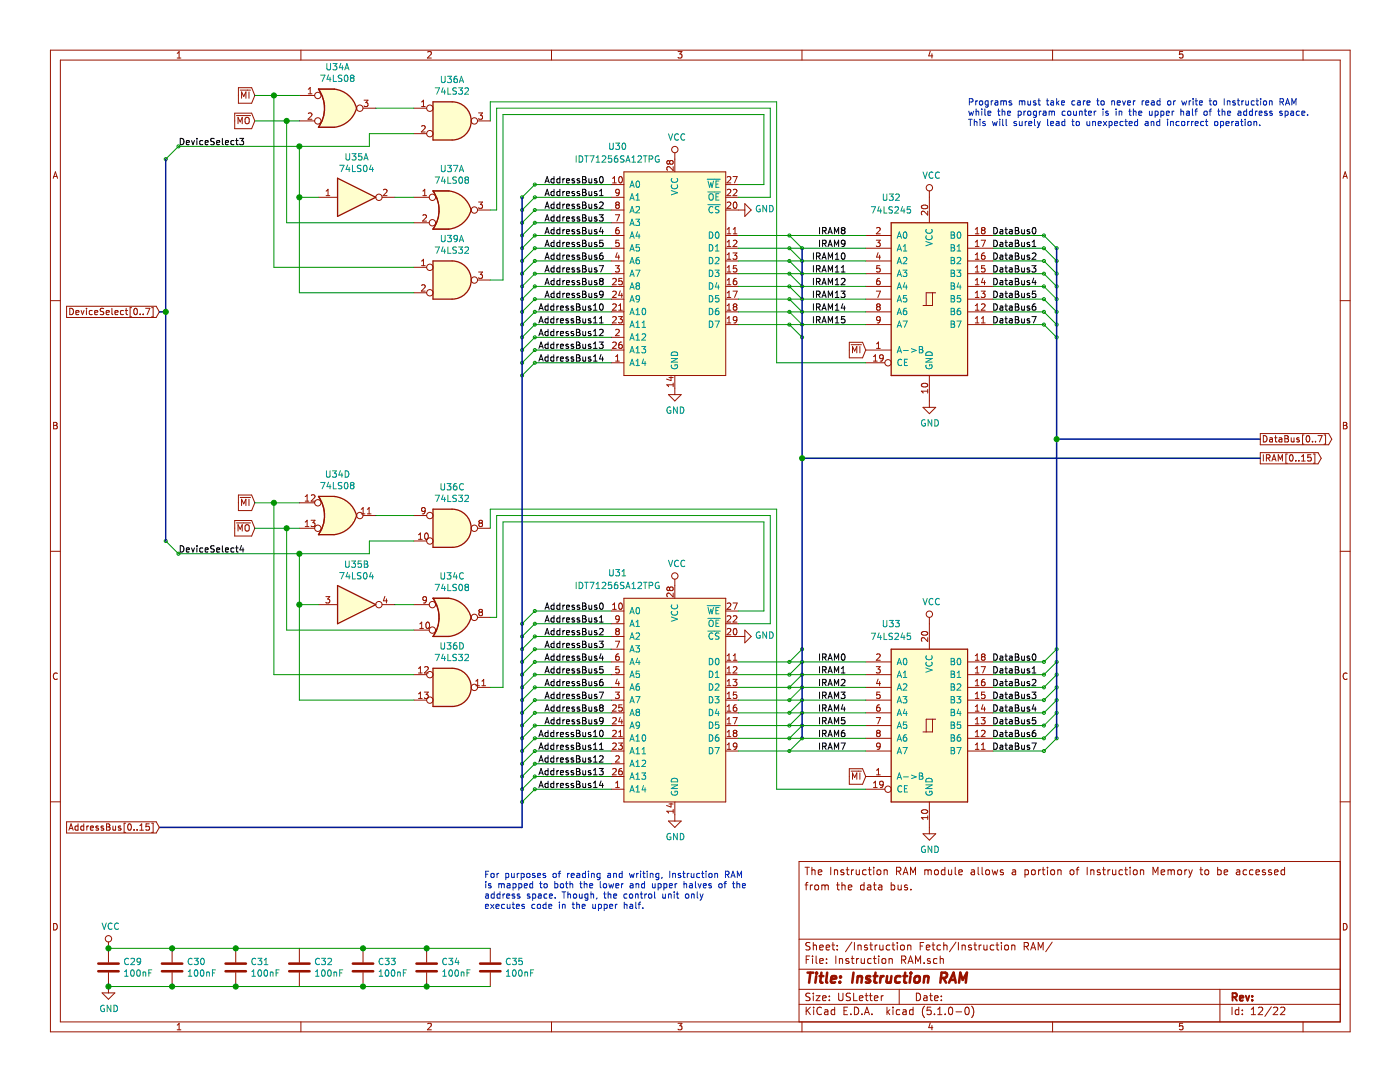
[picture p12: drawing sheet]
<svg xmlns="http://www.w3.org/2000/svg" width="279mm" height="216mm" viewBox="0 0 279 216" stroke-linecap="round" stroke-linejoin="round" font-family="sans-serif">
<g fill="none" stroke="#981200" stroke-width=".51">
<path d="M19.6 193.8h4.1M19.6 192.3h4.1M32.3 193.8h4.1M32.3 192.3h4.1M45 193.8h4.1M45 192.3h4.1M57.7 193.8h4.1M57.7 192.3h4.1M70.4 193.8h4.1M70.4 192.3h4.1M83.1 193.8h4.1M83.1 192.3h4.1"/>
<path d="M95.8 193.8h4.1M95.8 192.3h4.1M161.2 194.1h1.1M161.7 194.1l-.2 2M162.9 194.8l-.2 1.3M163 194.1l-.1 .2M163 194.1l.1 .1-.2 .1M163.6 194.8h.7M163.9 194.1l-.2 1.7 .1 .2 .4 .1M165.1 194.1l-.2 1.7 .2 .3M165.9 195.4l1-.2-.1-.4h-.8l-.2 1 .3 .3 .6-.1M167.6 195.9v.2"/>
<path d="M167.7 194.8l.1 .1-.1 .1M167.7 194.8v.2M170.3 194.1l-.2 2M171.2 194.9l.3-.1h.5l-.1 1.3M171.2 194.8l-.2 1.3M173.7 194.8h-.5h-.2l-.1 .3 .2 .3 .5 .1 .1 .3-.2 .2-.2 .1-.5-.1M174.4 194.8h.7M174.7 194.1l-.2 1.7 .1 .2 .4 .1M175.8 194.8l-.2 1.3M176.4 194.8h-.4l-.3 .3M177 194.8v1.2a.59 .59 0 0 0 .8-.1M177.9 194.8l-.2 1.3"/>
<path d="M179.7 194.8a.73 .73 0 0 0-.9 .1l-.1 1 .3 .2 .6-.1M180.3 194.8h.8M180.7 194.1l-.3 1.7 .1 .2 .4 .1M181.7 194.8l-.2 1.3M181.8 194.1v.2M181.8 194.1l.1 .1-.1 .1M182.7 194.9l.3-.1 .5 .1-.1 1a.53 .53 0 0 1-.5 .2 .53 .53 0 0 1-.4-.4zM184.5 194.9l.3-.1h.4v1.3M184.5 194.8l-.2 1.3M187.8 195.1l1-.1a.54 .54 0 0 0 .2-.5 .54 .54 0 0 0-.3-.4h-.8l-.2 2M188.3 195.1l.5 1M189.4 196.1l.9-2 .4 2"/>
<path d="M189.6 195.5h1M191.4 196.1l.2-2 .5 1.4 .9-1.4-.3 2"/>
</g>
<g fill="none" stroke="#981200" stroke-width=".2">
<path d="M10.1 10h259.3v195.9h-259.3zM12 12h255.5v191.9h-255.5zM35.4 11.6h.7M35.4 10.6l.3-.3v1.3M47.6 17.5h2.6l.7 1.5-.7 1.6h-2.6zM47.9 18h2.1M48.2 19.6v-1.3l.4 1 .5-1v1.3M49.7 18.3v1.3M59.7 19h3.1M60.1 10v2M61.5 18.7h.8M61.5 17.8l.4-.4v1.3"/>
<path d="M63.6 17.8h.1M63.6 17.8h3.1M63.6 17.8a6.6 6.6 0 0 1 0 7.6M72.6 20h.8l-.4 .5 .4 .1v.4l-.2 .3-.6-.2M85.3 10.4l.6-.1 .2 .3-.8 1h.8M110.1 10v2M135.3 10.3h.8l-.4 .5 .3 .1v.6l-.1 .1-.6-.1M160.1 10v2M185.7 10.2l-.4 1h.9M186 10.7v.9M210.1 10v2M236 10.3h-.6v.6l.2-.1h.4v.7l-.1 .1-.5-.1"/>
<path d="M260.1 10v2M10.6 35.6l.5-1.3 .4 1.3M10.7 35.2h.7M46.8 22.6h3.4l.7 1.5-.7 1.6h-3.4zM47.2 23.1h2.8M47.5 24.7v-1.3l.4 .9 .4-.9v1.3M49 23.6l.2-.2a.44 .44 0 0 1 .5 .5v.6l-.5 .2-.2-.2zM59.7 24.1h3.1M61.5 22.7l.5-.2 .3 .4-.8 .9h.8M63.6 25.4h.1M63.6 39.4h3.8M63.6 25.4h3.1"/>
<path d="M65.1 39h.7M65.1 38.1l.4-.3v1.2M72.4 21.6h2.6M76.3 39.4h2.5M76.5 37.9l.5-.1 .2 .3-.7 .9h.7M82.6 39.4h3.1M82.6 21.6h2.5M82.6 26.7h2.5M84.1 21.3h.8M84.1 20.3l.4-.3v1.3M84.1 25.2l.5-.1 .3 .3-.8 .9h.8M84.4 39h.7"/>
<path d="M84.4 38.1l.4-.3v1.2M86.4 38.1h.1M86.4 38.1h3.2M86.4 38.1a6.6 6.6 0 0 1 0 7.6M95.3 24.1h2.5M95.5 22.5h.8l-.4 .5 .3 .1 .1 .5-.3 .2-.5-.1M122 36.8h2.5M122 39.4h2.5M122.3 36.5h.7M122.3 35.6l.3-.4v1.3M123.6 35.4l.2-.2a.67 .67 0 0 1 .4 .7 .67 .67 0 0 1-.4 .6l-.3-.5zM123.6 38.3l-.3 .3-.3-.1-.1-.2v-.4l.4-.1 .3 .2-.2 .9-.4 .1"/>
<path d="M124.5 34.3h20.3v40.6h-20.3zM133.6 32.3l.3-.3h.2l.2 .3v.3l-.2 .2-.4-.1-.1-.2M133.6 32.3l-.2-.3-.3 .3 .1 .4h.3l.1-.2M133.6 32.3v.2M134.3 33.2v.8l-.9-.8-.3 .3 .1 .5M134.7 30.5v3.8M144.8 36.8h2.6M144.8 39.4h2.6M145.1 35.4l.5-.2 .3 .4-.8 .9h.8M145.1 37.9l.5-.1 .3 .3-.8 .9h.8M146.3 35.2h.8l-.5 1.3M146.3 37.9l.5-.1 .3 .3-.8 .9h.8"/>
<path d="M185.5 38.1v6.3M268 35.6l.5-1.3 .4 1.3M268.1 35.2h.7M10.1 60h1.9M82.6 44.4h3.1M82.6 58.4h2.5M82.6 53.3h2.5M84.1 53h.8M84.1 56.9l.5-.1 .3 .4-.8 .9h.8M84.1 52.1l.4-.4v1.3M84.4 43l.5-.2 .2 .4-.8 .9h.8M86.4 45.7h.1"/>
<path d="M86.4 45.7h3.2M95.3 41.9h2.5M95.3 55.9h2.5M95.5 54.3h.8l-.4 .5 .3 .1 .1 .4-.3 .2-.5-.1M95.5 40.3h.8l-.4 .5 .3 .1 .1 .5-.3 .2-.5-.1M122 47h2.5M122 49.5h2.5M122 52.1h2.5M122 54.6h2.5M122 57.1h2.5M122 59.7h2.5M122 41.9h2.5"/>
<path d="M122 44.4h2.5M122.3 55.7l.4-.2 .3 .4-.8 .9h.8M122.3 58.2l.4-.1 .3 .3-.8 1h.8M122.8 53h.8l-.4 .5 .3 .1 .1 .5-.3 .2-.5-.1M122.8 42.8h.9l-.6 1.3M123.1 40.9l-.2-.3 .2-.3h.2l.3 .3-.3 .3M123.1 40.9l-.2 .2v.3l.2 .2 .4-.1 .1-.1v-.3l-.3-.2M123.1 40.9h.2M123.2 50.4l-.3 .9h.8M123.5 50.9v.8M123.5 45.4h-.3a.79 .79 0 0 0-.1 1.3l.4-.1 .1-.5-.3-.2h-.2l-.2 .2M123.5 47.9h-.6v.6l.4-.1 .3 .3v.3l-.3 .2-.4-.1"/>
<path d="M123.8 58l-.3 .9h.8M124.1 58.5v.9M124.1 55.5h-.6v.7l.5-.2 .2 .3v.3l-.2 .2-.5-.1M144.8 47h2.6M144.8 49.5h2.6M144.8 52.1h2.6M144.8 54.6h2.6M144.8 57.1h2.6M144.8 59.7h2.6M144.8 41.9h3.8M145.1 46.7h.8M145.1 45.7l.4-.3v1.3"/>
<path d="M145.1 48.3l.4-.4v1.3M145.1 50.8l.4-.3v1.2M145.1 53.4l.4-.4v1.3M145.1 55.9l.4-.4v1.3M145.1 58.4l.4-.3v1.3M145.1 49.2h.8M145.1 51.7h.8M145.1 54.3h.8M145.1 56.8h.8M145.1 59.4h.8M145.1 40.4l.5-.1 .3 .4-.8 .9h.8M146.3 50.5h.8l-.5 .5 .4 .1 .1 .4-.3 .2-.5-.1"/>
<path d="M146.3 58.1h.8l-.5 1.3M146.3 46.7h.8M146.3 45.7l.4-.3v1.3M146.3 48.1l.5-.2 .3 .4-.8 .9h.8M146.5 40.4l.1-.1a.67 .67 0 0 1 .5 .6 .67 .67 0 0 1-.5 .7 .83 .83 0 0 1-.1-1.2zM146.9 55.5l-.4 .2-.2 .4 .1 .6 .5 .1 .2-.2-.2-.5-.3-.1-.3 .3M147 53h-.6l-.1 .6 .5-.1 .3 .2v.4l-.3 .2-.5-.1M148.6 40.6l1.3 1.3-1.3 1.3zM172.8 47h5.1M172.8 49.5h5.1M172.8 52.1h5.1M172.8 54.6h5.1"/>
<path d="M172.8 57.1h5.1M172.8 59.7h5.1M174.9 47.9h.8l-.5 .5 .4 .1 .1 .5-.3 .2-.5-.1M174.9 58.1h.8l-.5 1.3M174.9 45.5l.5-.1 .3 .3-.8 1h.8M175.2 50.4l-.3 .9h.8M175.5 55.5h-.2a.79 .79 0 0 0-.1 1.3h.3l.2-.5-.3-.3h-.2l-.3 .3M175.5 50.9v.8M175.6 53h-.6l-.1 .6 .5-.1 .3 .2v.4l-.3 .2-.5-.1M184 41a.61 .61 0 0 1 .7-.1 .61 .61 0 0 1 .4 .6 .76 .76 0 0 1-1.2-.3zM185.1 42.1v.8l-.9-.8-.3 .3 .1 .5M186.1 58.4v2.6h-1.9"/>
<path d="M186.7 58.4h-1.9v2.6M193.1 47h5.1M193.1 49.5h5.1M193.1 52.1h5.1M193.1 54.6h5.1M193.1 57.1h5.1M193.1 59.7h5.1M194.6 46.7h.8M194.6 49.2h.8M194.6 51.7h.8M194.6 54.3h.8M194.6 56.8h.8"/>
<path d="M194.6 59.4h.8M194.6 45.7l.4-.3v1.3M194.6 48.3l.4-.4v1.3M194.6 50.8l.4-.3v1.2M194.6 53.4l.4-.4v1.3M194.6 55.9l.4-.4v1.3M194.6 58.4l.4-.3v1.3M195.8 47.9h.9l-.6 1.3M195.8 58.1h.8l-.4 .5 .3 .1 .1 .4-.3 .3-.5-.2M196.1 45.9l-.2 .3v.3l.2 .2 .4-.1 .1-.2v-.2l-.3-.3M196.1 45.9l-.2-.2 .2-.3h.2l.3 .2-.3 .3M196.1 45.9h.2"/>
<path d="M196.2 55.5l-.3 .9h.8M196.5 50.5l-.5 .1-.1 .4v.6l.6 .1 .1-.2-.1-.5h-.4l-.2 .2M196.5 56v.8M196.5 53h-.6v.6l.4-.1 .3 .2v.4l-.3 .2-.4-.1M267.5 60h1.9M13.3 61.1h17.9l.6 1.1-.6 1.1h-17.9zM13.9 61.5a.64 .64 0 0 1 .8 .7 .64 .64 0 0 1-.8 .6zM15.1 62.4l.7-.1-.1-.3h-.4l-.2 .1 .1 .6h.5M16.2 62l.3 .8 .3-.8M17.3 61.5v.1M17.3 62v.8M18.4 62h-.4l-.2 .2 .1 .5h.5"/>
<path d="M18.9 62.4l.6-.1-.1-.3h-.3l-.2 .1 .1 .6h.4M20.7 61.6l-.5-.1-.2 .1 .1 .5 .6 .2v.3l-.2 .2-.5-.1M21.2 62.4l.6-.1-.1-.3h-.3l-.2 .1 .1 .6h.4M22.3 61.5v1.1l.2 .2M22.9 62.4l.7-.1-.1-.3h-.4l-.2 .1 .1 .6h.5M24.6 62h-.3l-.3 .2 .2 .5h.4M25 62h.5M25.2 61.5v1.1l.3 .2M26.3 61.4h-.3v1.8h.3M26.8 61.6l.2-.1a.69 .69 0 0 1 .4 .7 .69 .69 0 0 1-.4 .6l-.3-.5zM28 62.7v.1M28.6 62.7v.1"/>
<path d="M29.1 61.5h.8l-.5 1.3M30.3 61.4h.3v1.8h-.3M122 72.4h2.5M122 62.2h2.5M122 64.8h2.5M122 67.3h2.5M122 69.8h2.5M122.3 60.8l.4-.2 .3 .4-.8 .9h.8M122.3 63.3l.4-.1 .3 .3-.8 .9h.8M122.3 68.4l.4-.2 .3 .4-.8 .9h.8M122.9 72.1h.7M122.9 71.1l.3-.3v1.3"/>
<path d="M122.9 65.8l.4-.1 .3 .4-.8 .9h.8M123.4 63.2h.8l-.4 .5 .3 .1 .1 .4-.2 .2-.6-.1M123.5 61.9h.7M123.5 61l.3-.4v1.3M124.1 68.2l-.4 .2-.2 .4v.6l.6 .1 .1-.2-.1-.5-.4-.1-.2 .3M133.4 78.7h2.5l-1.2 1.3zM133.5 75.3h.8M133.9 75.2v.7l-.9-.3M134.3 76.4v.8M134.3 76.8h-1.2l.3 .4M134.7 74.9v3.8M144.8 62.2h2.6"/>
<path d="M144.8 64.8h2.6M145.1 61l.4-.4v1.3M145.1 63.5l.4-.3v1.2M145.1 61.9h.8M145.1 64.4h.8M146.6 61.2l-.3-.3 .3-.3h.2l.3 .3-.3 .3M146.6 61.2l-.3 .2 .1 .4 .2 .1 .3-.1 .2-.1v-.3l-.3-.2M146.6 61.2h.2M147.1 63.7l-.3 .3-.3-.1-.2-.2 .2-.5h.3l.2 .1a.84 .84 0 0 1-.3 1.1h-.2M169.5 68.3h2.6l.7 1.5-.7 1.6h-2.6zM169.9 68.8h2M170.1 70.4v-1.3l.5 1 .4-1v1.3"/>
<path d="M171.6 69.1v1.3M172.8 72.4h3.8M172.8 62.2h5.1M172.8 64.8h5.1M172.8 69.8h5.1M174.3 72.1h.8M174.3 71.1l.4-.3v1.3M174.9 69.5h.8M174.9 68.6l.4-.4v1.3M175.2 61.2l-.3 .2v.3l.3 .2 .3-.1 .2-.1v-.3l-.3-.2M175.2 61.2l-.3-.3 .3-.3h.2l.3 .3-.3 .3M175.2 61.2h.2"/>
<path d="M175.7 63.7l-.3 .3-.3-.1-.2-.2 .1-.4 .4-.1 .3 .2-.2 .9-.4 .1M176.3 71.3l-.3 .3-.3-.1-.2-.2 .2-.4 .3-.1 .2 .1a.84 .84 0 0 1-.3 1.2h-.2M184 76.6a.61 .61 0 0 1 .7-.2 .61 .61 0 0 1 .4 .6 .76 .76 0 0 1-1.2-.2zM185.1 77.7v.7M185.1 78.1h-1.2l.3 .3M185.5 74.9v6.4M193.1 62.2h5.1M193.1 64.8h5.1M194.6 61.9h.8M194.6 64.4h.8M194.6 61l.4-.4v1.3M194.6 63.5l.4-.3v1.2"/>
<path d="M195.9 60.8l.4-.2 .3 .4-.8 .9h.8M195.9 64.4h.7M195.9 63.5l.3-.3v1.2M10.7 84.3h.4l.3 .2-.3 .4 .3 .2-.2 .5h-.5zM10.7 84.9h.4M47.6 98.8h2.6l.7 1.5-.7 1.6h-2.6zM47.9 99.3h2.1M49.7 99.6v1.3M60.9 100h.8M60.9 99.1l.4-.4v1.3M62.1 98.9l.5-.2 .3 .4-.8 .9h.8M63.6 99.1h.1"/>
<path d="M63.6 99.1h3.1M63.6 99.1a6.6 6.6 0 0 1 0 7.6M184.2 81.3h2.5l-1.2 1.2zM251.5 86.5h13.7l.6 1.1-.6 1.1h-13.7zM251.5 90.3h11.5l.7 1.1-.7 1.2h-11.5zM252.1 86.9a.64 .64 0 0 1 .8 .7 .64 .64 0 0 1-.8 .6zM252.1 90.7v1.3M252.7 91.4l.6-.1 .2-.1-.1-.3-.7-.2v1.3M253 91.4l.5 .6M253.4 87.4h.5l.1 .8M253.8 92l.5-1.3 .4 1.3M254 87.7h-.5l-.2 .2 .1 .2h.6"/>
<path d="M254 91.6h.6M254.4 87.4h.5M254.6 86.9v1.1l.3 .2M255.1 92v-1.3l.4 .9 .4-.9v1.3M255.3 87.4h.5v.8M255.8 87.7h-.4l-.2 .2 .1 .2h.5M256.4 86.9h.5l.2 .3-.2 .3 .3 .3-.3 .4h-.5zM256.4 87.5h.5M256.9 90.6h-.3v1.8h.3M257.5 90.9l.1-.2a.67 .67 0 0 1 .5 .7 .67 .67 0 0 1-.5 .6l-.3-.5zM257.7 87.4l.1 .7h.4M258.2 87.4v.8"/>
<path d="M258.6 91.9v.1M259.2 91.9v.1M259.3 87.4h-.3l-.2 .1 .1 .2 .4 .1v.3h-.5M259.7 92h.8M259.7 91.1l.4-.4v1.3M260.2 86.8h-.3v1.8h.3M260.8 87l.2-.1a.67 .67 0 0 1 .4 .7 .67 .67 0 0 1-.4 .6l-.3-.5zM261.6 90.7h-.6v.6l.4-.1 .3 .3v.3l-.3 .2-.4-.1M261.9 88.1v.1M262.1 90.6h.3v1.8h-.3M262.5 88.1v.1M263 86.9h.9l-.6 1.3"/>
<path d="M264.2 86.8h.3v1.8h-.3M268.1 84.3h.4l.3 .2-.3 .4 .3 .2-.2 .5h-.5zM268.1 84.9h.4M10.1 110h1.9M46.8 103.9h3.4l.7 1.5-.7 1.6h-3.4zM47.2 104.3h2.8M47.5 106v-1.3l.4 .9 .4-.9v1.3M48.2 100.9v-1.3l.4 .9 .5-.9v1.3M49 104.9l.2-.2a.44 .44 0 0 1 .5 .4v.7l-.5 .2-.2-.2zM59.7 100.3h3.1M59.7 105.4h3.1M60.9 104.2l.4-.4v1.3"/>
<path d="M60.9 105.1h.8M62.1 103.8h.8l-.5 .5 .4 .1 .1 .5-.3 .2-.5-.1M63.6 106.7h.1M63.6 106.7h3.1M65 119h.8l-.4 .5 .3 .2 .1 .4-.2 .2-.6-.1M72.1 101.6l.4-.3v1.2M72.1 102.5h.7M72.4 102.9h2.6M73.3 102.5h.7M73.3 101.6l.4-.3v1.2M76.8 119l-.3 .9h.8M77.1 119.5v.8"/>
<path d="M82.6 102.9h2.5M82.6 107.9h2.5M83.5 106.7l.4-.4v1.3M83.5 107.6h.8M84.9 101.8l-.3 .3-.3-.1-.2-.2 .1-.4 .4-.1 .3 .2-.2 .9-.4 .1M84.9 106.5l.1-.2a.67 .67 0 0 1 .5 .7 .67 .67 0 0 1-.5 .6l-.3-.5zM85.1 119.6l-.2 .2h-.4l-.1-.2 .1-.4 .4-.2 .2 .3-.2 .9-.4 .1M86.4 119.4h.1M86.4 119.4h3.2M86.4 119.4a6.6 6.6 0 0 1 0 7.6M95.3 105.4h2.5M95.8 104.4l-.2-.3 .2-.3h.2l.3 .3-.3 .3"/>
<path d="M95.8 104.4l-.2 .2v.3l.2 .2 .4-.1 .1-.1v-.3l-.3-.2M95.8 104.4h.2M124.5 119.4h20.3v40.6h-20.3zM133.6 117.4l.3-.3h.2l.2 .3v.3l-.2 .2-.4-.1-.1-.2M133.6 117.4l-.2-.3-.3 .3 .1 .4h.3l.1-.2M133.6 117.4v.2M134.3 118.3v.8l-.9-.8-.3 .3 .1 .5M134.7 115.6v3.8M267.5 110h1.9M11.4 134.4a.62 .62 0 0 0-.8 .4 .62 .62 0 0 0 .6 .8l.2-.1M63.6 120.6h3.8M76.3 120.6h2.5"/>
<path d="M82.6 139.7h2.5M82.6 134.6h2.5M82.6 120.6h3.1M82.6 125.7h3.1M83.5 139.4h.8M83.5 134.3h.8M83.5 133.4l.4-.4v1.3M83.5 138.5l.4-.4v1.3M83.8 125.4h.7M83.8 124.5l.4-.4v1.3M84.7 138.1h.8l-.5 .5 .4 .1 .1 .4-.3 .3-.5-.2M84.7 133.1l.5-.1 .3 .4-.8 .9h.8"/>
<path d="M85.1 124.3l.2-.2a.67 .67 0 0 1 .4 .7 .67 .67 0 0 1-.4 .6l-.3-.5zM86.4 127h.1M86.4 127h3.2M95 136.8h.7M95 135.9l.3-.3v1.2M95.3 137.2h2.5M95.3 123.2h2.5M95.8 122.1l-.2-.2 .2-.3h.2l.3 .2-.3 .3M95.8 122.1l-.2 .3v.2l.2 .3 .4-.1 .1-.2v-.2l-.3-.3M95.8 122.1h.2M96.2 136.8h.7M96.2 135.9l.3-.3v1.2"/>
<path d="M122 139.7h2.5M122 137.2h2.5M122 134.6h2.5M122 132.1h2.5M122 121.9h2.5M122 127h2.5M122 124.5h2.5M122 129.5h2.5M122.3 120.7l.3-.4v1.3M122.3 121.6h.7M122.8 138.1h.8l-.4 .5 .3 .1 .1 .4-.3 .3-.5-.2M122.8 127.9h.9l-.6 1.3"/>
<path d="M123.1 126l-.2-.3 .2-.3h.2l.3 .3-.3 .3M123.1 126l-.2 .2v.2l.2 .3 .4-.1 .1-.2v-.2l-.3-.2M123.1 126h.2M123.2 135.5l-.3 .9h.8M123.5 136v.8M123.5 130.5h-.3a.79 .79 0 0 0-.1 1.2h.4l.1-.5-.3-.2h-.2l-.2 .2M123.5 133h-.6v.6l.4-.1 .3 .3v.3l-.3 .2-.4-.1M123.6 120.4l.2-.1a.67 .67 0 0 1 .4 .7 .67 .67 0 0 1-.4 .6l-.3-.5zM123.6 123.4l-.3 .2h-.3l-.1-.2v-.4l.4-.1 .3 .2-.2 .9-.4 .1M144.8 139.7h2.6M144.8 137.2h2.6M144.8 134.6h2.6"/>
<path d="M144.8 132.1h2.6M144.8 121.9h2.6M144.8 127h3.8M144.8 124.5h2.6M145.1 130.8l.4-.3v1.2M145.1 133.4l.4-.4v1.3M145.1 135.9l.4-.3v1.2M145.1 138.5l.4-.4v1.3M145.1 120.4l.5-.1 .3 .4-.8 .9h.8M145.1 123l.5-.1 .3 .3-.8 .9h.8M145.1 125.5l.5-.1 .3 .4-.8 .9h.8M145.1 139.4h.8"/>
<path d="M145.1 136.8h.8M145.1 134.3h.8M145.1 131.7h.8M146.3 135.6h.8l-.5 .4 .4 .2 .1 .4-.3 .2-.5-.1M146.3 120.3h.8l-.5 1.3M146.3 130.8l.4-.3v1.2M146.3 123l.5-.1 .3 .3-.8 .9h.8M146.3 133.1l.5-.1 .3 .4-.8 .9h.8M146.3 131.7h.8M146.5 125.5l.1-.1a.67 .67 0 0 1 .5 .6 .67 .67 0 0 1-.5 .7l-.3-.5zM147 138.1h-.6l-.1 .6 .5-.1 .3 .2v.3l-.3 .3-.5-.2M148.6 125.7l1.3 1.3-1.3 1.3z"/>
<path d="M172.8 139.7h5.1M172.8 137.2h5.1M172.8 134.6h5.1M172.8 132.1h5.1M174.9 133h.8l-.5 .5 .4 .1 .1 .5-.3 .2-.5-.1M174.9 130.6l.5-.1 .3 .3-.8 .9h.8M175.2 135.5l-.3 .9h.8M175.5 136v.8M175.6 138.1h-.6l-.1 .6 .5-.1 .3 .2v.3l-.3 .3-.5-.2M184 126.1a.61 .61 0 0 1 .7-.2 .61 .61 0 0 1 .4 .7 .76 .76 0 0 1-1.2-.3zM185.1 127.2v.8l-.9-.8-.3 .3 .1 .5M185.5 123.2v6.3"/>
<path d="M193.1 139.7h5.1M193.1 137.2h5.1M193.1 134.6h5.1M193.1 132.1h5.1M194.6 130.8l.4-.3v1.2M194.6 133.4l.4-.4v1.3M194.6 135.9l.4-.3v1.2M194.6 138.5l.4-.4v1.3M194.6 139.4h.8M194.6 136.8h.8M194.6 134.3h.8M194.6 131.7h.8"/>
<path d="M195.8 133h.9l-.6 1.3M196.1 131l-.2-.2 .2-.3h.2l.3 .2-.3 .3M196.1 131l-.2 .3v.3l.2 .1h.4l.1-.2v-.2l-.3-.3M196.1 131h.2M196.5 135.6l-.5 .1-.1 .4v.6l.6 .1 .1-.2-.1-.5-.4-.1-.2 .3M196.5 138.1h-.6v.6l.4-.1 .3 .2v.3l-.3 .3-.4-.2M268.8 134.4a.62 .62 0 0 0-.8 .4 .62 .62 0 0 0 .6 .8l.2-.1M10.1 160h1.9M122 154.9h2.5M122 149.9h2.5M122 147.3h2.5M122 144.8h2.5"/>
<path d="M122 142.2h2.5M122 157.5h2.5M122 152.4h2.5M122.3 140.8l.4-.2 .3 .4-.8 .9h.8M122.3 143.3l.4-.1 .3 .3-.8 .9h.8M122.3 145.8l.4-.1 .3 .4-.8 .9h.8M122.3 148.4l.4-.1 .3 .3-.8 .9h.8M122.3 153.5l.4-.2 .3 .4-.8 .9h.8M122.9 156.2l.3-.3v1.2M122.9 150.9l.4-.1 .3 .4-.8 .9h.8M122.9 157.1h.7M123.4 148.3h.8l-.4 .4 .3 .2 .1 .4-.2 .2-.6-.1"/>
<path d="M123.5 146.1l.3-.4v1.3M123.5 147h.7M123.8 143.1l-.3 .9h.8M124.1 153.3l-.4 .2-.2 .4v.6l.6 .1 .1-.2-.1-.5-.4-.1-.2 .3M124.1 143.6v.8M124.1 140.6h-.6v.6l.5-.1 .2 .3v.3l-.2 .2-.5-.1M144.8 149.9h2.6M144.8 147.3h2.6M144.8 144.8h2.6M144.8 142.2h2.6M145.1 141l.4-.4v1.3M145.1 143.5l.4-.3v1.2"/>
<path d="M145.1 146.1l.4-.4v1.3M145.1 148.6l.4-.3v1.2M145.1 149.5h.8M145.1 147h.8M145.1 144.4h.8M145.1 141.9h.8M146.3 143.2h.8l-.5 1.2M146.6 146.3l-.3-.3 .3-.3h.2l.3 .3-.3 .3M146.6 146.3l-.3 .2 .1 .4 .2 .1 .3-.1 .2-.1v-.3l-.3-.2M146.6 146.3h.2M146.9 140.6l-.4 .2-.2 .4 .1 .6 .5 .1 .2-.2-.2-.5-.3-.1-.3 .3M147.1 148.8l-.3 .2h-.3l-.2-.2 .2-.5h.3l.2 .1a.84 .84 0 0 1-.3 1.1h-.2"/>
<path d="M169.5 153.4h2.6l.7 1.5-.7 1.6h-2.6zM169.9 153.9h2M170.1 155.5v-1.3l.5 .9 .4-.9v1.3M171.6 154.2v1.3M172.8 154.9h5.1M172.8 149.9h5.1M172.8 147.3h5.1M172.8 144.8h5.1M172.8 142.2h5.1M172.8 157.5h3.8M174.3 156.2l.4-.3v1.2M174.3 157.1h.8"/>
<path d="M174.9 143.2h.8l-.5 1.2M174.9 153.7l.4-.4v1.3M174.9 154.6h.8M175.2 146.3l-.3-.3 .3-.3h.2l.3 .3-.3 .3M175.2 146.3l-.3 .2v.3l.3 .2 .3-.1 .2-.1v-.3l-.3-.2M175.2 146.3h.2M175.5 140.6h-.2a.79 .79 0 0 0-.1 1.3h.3l.2-.5-.3-.3h-.2l-.3 .3M175.7 148.8l-.3 .2h-.3l-.2-.2 .1-.4 .4-.1 .3 .2-.2 .9-.4 .1M176.3 156.4l-.3 .3-.3-.1-.2-.2 .2-.4 .3-.1 .2 .1a.84 .84 0 0 1-.3 1.1h-.2M186.1 143.5v2.5h-1.9M186.7 143.5h-1.9v2.5M193.1 149.9h5.1"/>
<path d="M193.1 147.3h5.1M193.1 144.8h5.1M193.1 142.2h5.1M194.6 141l.4-.4v1.3M194.6 143.5l.4-.3v1.2M194.6 146.1l.4-.4v1.3M194.6 148.6l.4-.3v1.2M194.6 149.5h.8M194.6 147h.8M194.6 144.4h.8M194.6 141.9h.8M195.8 143.2h.8l-.4 .5 .3 .1 .1 .4-.3 .2-.5-.1"/>
<path d="M195.9 148.6l.3-.3v1.2M195.9 145.8l.4-.1 .3 .4-.8 .9h.8M195.9 149.5h.7M196.2 140.6l-.3 .9h.8M196.5 141.1v.8M267.5 160h1.9M13.3 164h17.9l.6 1.1-.6 1.1h-17.9zM13.7 165.7l.5-1.3 .4 1.3M13.9 165.3h.6M15.6 164.4v1.3M15.6 164.9l-.4-.1-.2 .2 .1 .6h.5M16.7 164.9l-.3-.1-.3 .2 .1 .6h.5"/>
<path d="M16.7 164.4v1.3M17.3 164.8v.9M17.7 164.8l-.4 .2M18 165.2l.6-.1v-.2l-.4-.1-.2 .2 .1 .6h.5M19.6 164.9l-.3-.1-.2 .2 .1 .2 .4 .1v.3h-.5M20.7 164.9l-.3-.1-.2 .2v.2l.5 .1v.3h-.5M21.3 164.4h.4l.2 .2-.2 .4 .3 .2-.3 .5h-.4zM21.3 165h.4M22.5 164.8l.1 .8 .5-.1M23.1 164.8v.9M24.1 164.9l-.3-.1-.2 .2 .1 .2 .4 .1v.3h-.5M25.1 164.3h-.3v1.8h.3"/>
<path d="M25.7 164.5l.1-.1a.67 .67 0 0 1 .4 .6 .67 .67 0 0 1-.4 .7 .83 .83 0 0 1-.1-1.2zM26.8 165.5v.2M27.4 165.5v.2M27.9 165.7h.7M27.9 164.7l.4-.3v1.3M29.8 164.4h-.6l-.1 .6 .5-.1 .3 .2v.3l-.3 .3-.5-.2M30.3 164.3h.3v1.8h-.3M133.4 163.8h2.5l-1.2 1.3zM133.5 160.4h.8M133.9 160.2v.8l-.9-.3M134.3 161.5v.8M134.3 161.9h-1.2l.3 .4"/>
<path d="M134.7 160v3.8M160.7 176.6h.5M160.7 173.1h.8M161.1 173.1v1.4M161.2 176.1h-.3v.2v1.3M161.7 176.6v1M162 173.7l.1-.1a.37 .37 0 0 1 .6 .2v.7M162 173.1v1.4M162.2 176.6l-.5 .3M162.7 176.7l.2-.1 .4 .1v.7l-.2 .2-.4-.2zM163.3 174.1l.7-.2-.1-.3h-.4l-.2 .2 .1 .7h.5M164 176.7l.4-.1 .2 .2"/>
<path d="M164 176.6v1M164.6 176.8a.36 .36 0 0 1 .4-.2 .36 .36 0 0 1 .3 .2v.8M164.6 176.8v.8M165.8 173.1v1.4M166.5 173.7l.1-.1a.37 .37 0 0 1 .6 .2v.7M166.5 173.6v.9M166.9 176.6h.6M167.2 176.1v1.3l.3 .2M168 176.7h.1a.37 .37 0 0 1 .6 .1v.8M168 176.1v1.5M168.4 173.6a.37 .37 0 0 0-.6 .2l.1 .2 .5 .1v.2l-.2 .2h-.4M168.9 173.6h.5"/>
<path d="M169.1 173.1v1.2l.3 .2M169.3 177.1l.7-.2-.1-.2-.4-.1-.2 .2 .1 .7h.5M169.9 173.6v.9M170.4 173.6l-.5 .2M170.9 173.6v.9h.4l.2-.1M171.5 173.6v.9M172.4 176.7l-.4-.1-.3 .3 .1 .5 .2 .2 .4-.1M172.4 176.1v1.5M172.9 173.6h-.5l-.3 .2 .1 .6 .2 .1h.5M173.2 176.7h.5l.1 .9M173.3 173.6h.6M173.5 173.1v1.2l.4 .2"/>
<path d="M173.8 176.9l-.5 .1-.2 .2 .2 .4 .5-.1M174.3 176.6h.6M174.4 173.1v.1M174.4 173.6v.9M174.5 176.1v1.3l.4 .2M175.1 173.7l.2-.1 .4 .1v.7l-.2 .1-.4-.1zM175.4 176.7h.5l.1 .9M176 176.9l-.5 .1-.2 .2 .2 .4 .5-.1M176.4 173.7l.2-.1h.4l.1 .9M176.4 173.6v.9M177.9 176.7l.4-.1 .3 .3-.1 .5-.2 .2-.4-.1M177.9 176.1v1.5"/>
<path d="M178.9 173.8h.7l.2-.2-.1-.4-.2-.1h-.6v1.4M179.2 176.6l.1 .9 .3 .1 .3-.2M179.3 173.8l.5 .7M179.9 176.6v1M180.2 174.5l.5-1.4 .5 1.4M180.4 174.1h.7M181.1 176.7a.37 .37 0 0 0-.6 .1l.1 .2 .5 .1v.2l-.2 .3-.4-.1M181.7 174.5v-1.4l.5 1 .5-1v1.4M181.8 177.4v.2M184 161.7a.61 .61 0 0 1 .7-.2 .61 .61 0 0 1 .4 .6 .76 .76 0 0 1-1.2-.2zM184.2 166.4h2.5l-1.2 1.2zM184.6 173.7v-.1a.37 .37 0 0 1 .6 .2"/>
<path d="M184.6 173.6v.9M185.1 162.8v.7M185.1 163.1h-1.2l.3 .4M185.2 173.8l.1-.2a.37 .37 0 0 1 .6 .2v.7M185.2 173.8v.7M185.5 160v6.4M186.6 173.7l.2-.1 .4 .1v.7l-.2 .1-.4-.1zM188.6 173.6h-.5l-.2 .2v.6l.2 .1h.5M188.6 173.1v1.4M189.3 173.6l.1 .9h.3l.2-.1M189.9 173.6v.9M190.6 173.1v1.2l.3 .2"/>
<path d="M191.3 174.1l.8-.2-.1-.3h-.4l-.3 .2 .1 .7h.6M193.9 173.6h.5l.1 .9M194.5 173.9l-.5 .1-.2 .2 .2 .3h.5M195.2 173.1v1.2l.2 .2M196 173.1v1.2l.2 .2M196.8 173.7l.2-.1 .4 .1v.7l-.2 .1-.4-.1zM198 173.6l.3 .9 .3-.7 .2 .7 .3-.9M200.2 173.6a.37 .37 0 0 0-.6 .2l.1 .2 .5 .1 .1 .2-.2 .2h-.5M202.1 173.6h.5l.1 .9M202.7 173.9l-.5 .1-.2 .2 .2 .3h.5M204.6 173.6h.4l.3 .2-.1 .6-.2 .1h-.4M204.6 173.6v1.5"/>
<path d="M205.9 173.7l.2-.1 .5 .1v.7l-.3 .1-.4-.1zM207.3 173.6v.9M207.7 173.6h-.3l-.1 .2M208 173.6h.5M208.2 173.1v1.2l.3 .2M209 173.1v.1M209 173.6v.9M209.8 173.7l.2-.1 .4 .1 .1 .6-.2 .2h-.3l-.2-.1zM211.1 173.7l.1-.1a.37 .37 0 0 1 .6 .2v.7M211.1 173.6v.9M213.6 173.7l.2-.1 .5 .1v.7l-.2 .1-.5-.1zM214.8 173.6h.5"/>
<path d="M215.3 173.1l-.3 .2v1.2M217 173.1v1.4M217.7 173.7l.2-.1h.3l.1 .9M217.7 173.6v.9M219.5 173.6h-.3l-.2 .2v.2l.5 .1v.4h-.5M220 173.6h.6M220.2 173.1v1.2l.4 .2M221.1 173.6v.9M221.5 173.6h-.3l-.1 .2M222 173.6v.7a.39 .39 0 0 0 .7 .1M222.7 173.6v.9M224 173.6h-.4l-.3 .2 .1 .7h.6"/>
<path d="M224.5 173.6h.5M224.7 173.1v1.2l.3 .2M225.5 173.1v.1M225.5 173.6v.9M226.2 173.7l.2-.1 .5 .1 .1 .6-.2 .2h-.4l-.2-.1zM227.6 173.7l.1-.1a.37 .37 0 0 1 .6 .2v.7M227.6 173.6v.9M230.1 174.5v-1.4l.5 1 .5-1v1.4M231.7 174.1l.7-.2v-.3h-.4l-.3 .2 .1 .7h.6M233.1 173.7l.4-.1 .2 .2M233.1 173.6v.9M233.7 173.8l.2-.2h.4l.1 .9"/>
<path d="M233.7 173.8v.7M235.1 173.7l.2-.1 .4 .1v.7l-.2 .1-.4-.1zM236.5 173.6v.9M236.9 173.6h-.3l-.1 .2M237.2 173.6l.4 .9M237.6 174.5l-.4 .6M238 173.6l-.4 .9M239.5 173.6h.5M239.7 173.1v1.2l.3 .2M240.5 173.7l.2-.1 .5 .1v.7l-.2 .1-.5-.1zM243 173.6h.4l.3 .2v.6l-.3 .1h-.4M243 173.1v1.4"/>
<path d="M244.3 174.1l.7-.2-.1-.3h-.4l-.2 .2 .1 .7h.5M246.8 173.6h.6v.9M247.4 173.9l-.5 .1-.2 .2 .2 .3h.5M248.8 173.6h-.4l-.3 .2 .1 .7h.6M250.1 173.6h-.4l-.3 .2v.6l.3 .1h.4M250.7 174.1l.7-.2-.1-.3h-.4l-.2 .2v.7h.6M252.5 173.6a.37 .37 0 0 0-.6 .2l.1 .2 .5 .1 .1 .2-.2 .2h-.5M253.7 173.6a.37 .37 0 0 0-.6 .2l.1 .2 .5 .1 .1 .2-.2 .2h-.5M254.4 174.1l.7-.2-.1-.3h-.4l-.2 .2v.7h.6M256.4 173.6h-.5l-.2 .2v.6l.2 .1h.5M256.4 173.1v1.4M267.5 171.9h-108v32"/>
<path d="M10.7 184.3a.65 .65 0 0 1 .7 .6 .65 .65 0 0 1-.7 .7zM20.4 198.1h2.5l-1.3 1.3zM21.6 188v4M21.6 194.1v4M34.3 189.2v2.8M34.3 194.1v2.7M47 189.2v2.8M47 194.1v2.7M59.7 189.2v2.8M59.7 194.1v2.7M72.4 189.2v2.8M72.4 194.1v2.7"/>
<path d="M85.1 189.2v2.8M85.1 194.1v2.7M97.8 189.2v2.8M97.8 194.1v2.7M159.5 197.4h108M159.5 193.4h108M159.5 187.4h108M160.9 191.5h.5M161.6 190.8h-.7v1.5M161.7 198.2h-.6l-.3 .3 .1 .3 .7 .3v.4l-.2 .2-.6-.1M161.7 188.1h-.6l-.3 .2 .1 .4 .7 .3v.4l-.2 .2-.6-.1M162.2 190.8v.1"/>
<path d="M162.2 191.3v1M162.3 188.1v1.5M162.3 198.2v.1M162.3 198.7v1M162.3 188.7l.2-.1h.4v1M162.9 198.7h.8l-.8 1h.8M162.9 190.8v1.2l.2 .3M163.6 189.1l.7-.2-.1-.3h-.4l-.2 .2 .1 .7h.5M163.6 191.8l.7-.2-.1-.3h-.4l-.2 .2 .1 .7h.5M164.2 199.2l.7-.2-.1-.2-.4-.1-.2 .2v.7h.6M164.9 189.1l.7-.2-.1-.3h-.4l-.2 .2 .1 .7h.5M165 192.1v.2"/>
<path d="M165 191.3v.2M165.5 198.8v.1M165.5 199.5v.2M166 188.6h.6M166.2 188.1v1.3l.4 .2M166.8 190.8v1.5M167.1 189.4v.2M167.1 188.6v.2M167.4 198.2v1.2l.2 .3h.4l.2-.3v-1.2M167.5 191.4l.2-.1h.4l.1 1M167.5 191.3v1M169.4 191.3a.37 .37 0 0 0-.6 .2l.1 .2 .5 .1v.2l-.2 .3-.4-.1"/>
<path d="M169.7 198.2h-.6l-.2 .3v.3l.8 .3v.4l-.3 .2-.5-.1M169.9 191.3h.5M170 188l-1.3 1.9M170.1 190.8v1.2l.3 .3M170.4 198.2v1.5h.7M170.5 188.1v1.5M170.9 191.3v1M171.2 188.7l.2-.1h.4l.1 1M171.2 188.6v1M171.4 191.3h-.3l-.2 .2M171.5 199.2l.7-.2-.1-.2-.4-.1-.2 .2 .1 .7h.5M171.9 191.3v.7a.39 .39 0 0 0 .6 .1"/>
<path d="M172.5 191.3v1M172.6 198.7h.6M172.9 198.2v1.3l.3 .2M173.1 188.6h-.4l-.2 .2 .1 .2 .5 .1v.4h-.6M173.5 198.7h.6M173.6 188.6h.5M173.7 198.2v1.3l.4 .2M173.8 188.1v1.3l.3 .2M173.9 191.3h-.5l-.2 .2 .1 .7h.6M174.3 191.3h.6M174.5 199.2l.7-.2-.1-.2-.4-.1-.2 .2 .1 .7h.5M174.5 190.8v1.2l.4 .3"/>
<path d="M174.7 188.6v1M175.1 188.6h-.3l-.1 .2M175.4 190.8v.1M175.4 191.3v1M175.6 188.6v.8a.39 .39 0 0 0 .6 0M175.9 198.7v1M176.1 191.4l.2-.1 .4 .1v.7l-.2 .2-.4-.2zM176.2 188.6v1M176.3 198.7l-.4 .3M177.4 191.4l.1-.1a.37 .37 0 0 1 .6 .2v.8M177.4 191.3v1M177.6 188.6h-.5l-.2 .2v.6l.2 .2 .5-.1"/>
<path d="M178 188.6h.6M178.2 188.1v1.3l.4 .2M179.1 188.1v.1M179.1 188.6v1M179.5 197.4v3M179.8 188.7l.2-.1 .4 .1 .1 .6-.1 .2-.4 .1-.2-.2zM179.9 191.5h.8v-.6l-.2-.1h-.6v1.5M180.3 191.5l.5 .8M181.1 188.7l.1-.1a.37 .37 0 0 1 .6 .2v.8M181.1 188.6v1M181.2 192.3l.5-1.5 .5 1.5M181.4 191.8h.7"/>
<path d="M182.7 192.3v-1.5l.5 1 .5-1v1.5M182.9 198.2a.75 .75 0 0 1 .8 .7 .75 .75 0 0 1-.8 .8zM183.6 188.8h.5M184.4 188.1h-.8v1.5M184.4 198.8h.5l.1 .9M184.4 192.1v.2M184.9 189.1l.7-.2-.1-.3h-.4l-.2 .2v.7h.6M185 199l-.5 .1-.2 .2 .2 .4 .5-.1M185.5 198.7h.6M185.6 191.3h-.3l-.2 .2v.2l.5 .1v.4h-.5M185.7 198.2v1.3l.4 .2M186 188.6h.6"/>
<path d="M186.2 188.1v1.3l.4 .2M186.5 199.2l.7-.2v-.2l-.5-.1-.2 .2 .1 .7h.6M187 191.3h-.4l-.3 .2 .1 .7h.6M187.6 191.4l.3-.1h.3l.1 1M187.6 190.8v1.5M187.7 188.6h-.4l-.3 .2 .1 .7h.6M187.9 199.5v.2M187.9 198.8v.1M188.3 188.7l.1-.1a.37 .37 0 0 1 .6 .2v.8M188.3 188.1v1.5M190.8 188l-1.3 1.9M191.3 188.1v1.5"/>
<path d="M192 188.7l.1-.1a.37 .37 0 0 1 .5 .2v.8M192 188.6v1M193.9 188.6a.37 .37 0 0 0-.6 .2l.1 .2 .5 .1v.2l-.2 .3-.4-.1M194.3 188.6h.6M194.6 188.1v1.3l.3 .2M195.4 188.6v1M195.8 188.6l-.4 .2M196.3 188.6l.1 .9 .4 .1 .2-.2M197 188.6v1M198.4 188.6h-.5l-.3 .2 .1 .6 .2 .2 .5-.1M198.8 188.6h.5M199 188.1v1.3l.3 .2"/>
<path d="M199.9 188.1v.1M199.9 188.6v1M200.6 188.7l.2-.1 .4 .1v.7l-.2 .2-.4-.2zM201.9 188.7l.2-.1h.4v1M201.9 188.6v1M204.4 188.8h.7l.2-.2-.1-.4-.2-.1h-.6v1.5M204.8 188.8l.5 .8M205.7 189.6l.5-1.5 .5 1.5M205.8 189.1h.8M207.2 189.6v-1.5l.5 1 .5-1v1.5M210 188l-1.3 1.9M243.5 197.4v6.5"/>
<path d="M268.1 184.3a.65 .65 0 0 1 .7 .6 .65 .65 0 0 1-.7 .7zM35.4 204.5l.3-.3v1.3M35.4 205.5h.7M60.1 203.9v2M85.3 204.3l.6-.1 .2 .3-.8 1h.8M110.1 203.9v2M135.3 204.2h.8l-.4 .5 .3 .1v.6l-.1 .1-.6-.1M159.5 200.4h108M160.1 203.9v2M160.9 201v1.5M161.1 201.6l.6 .9M161.7 201l-.8 .8"/>
<path d="M162.4 201v.1M162.4 201.5v1M163.9 201.1a.59 .59 0 0 0-.7 0 .59 .59 0 0 0-.2 .7 .56 .56 0 0 0 .3 .6 .56 .56 0 0 0 .6-.1M164.6 201.5h.6v1M165.2 201.8l-.5 .1-.2 .2 .2 .4 .5-.1M166.6 201.5h-.5l-.2 .3v.5l.2 .2 .5-.1M166.6 201v1.5M168.4 201.7h.5M169.1 201h-.7v1.5h.7M169.8 202.3v.2M170.5 201a.76 .76 0 0 1 .9 .7 .76 .76 0 0 1-.9 .8zM172 202.3v.2"/>
<path d="M172.5 202.5l.5-1.5 .5 1.5M172.6 202h.8M174 202.3v.2M177 201v1.5M177.1 201.9l.5 .6M177.6 201.5l-.6 .5M178.2 201v.1M178.2 201.5v1M179.6 201.5h-.4l-.3 .3v.5l.3 .2 .4-.1M180.2 201.5h.6l.1 1M180.9 201.8l-.5 .1-.3 .2 .3 .4 .5-.1M182.2 201.5h-.4l-.3 .3 .1 .5 .2 .2 .4-.1"/>
<path d="M182.2 201v1.5M184.5 200.8a1.71 1.71 0 0 0 0 2.2M185.7 204.1l-.4 1h.9M185.8 201h-.7l-.1 .7 .2-.2 .5 .1 .2 .2-.1 .5-.2 .2-.6-.2M186 204.6v.9M186.5 202.3v.2M187.1 202.5h.9M187.1 201.4l.5-.4v1.5M188.6 202.3v.2M189.4 201.1l.4-.1a.94 .94 0 0 1 0 1.5 .82 .82 0 0 1-.4-1.4zM190.8 201.9h1.1M192.8 201h.1a.8 .8 0 0 1 .5 .7 .8 .8 0 0 1-.5 .8 1 1 0 0 1-.1-1.5z"/>
<path d="M193.9 200.8a1.71 1.71 0 0 1 0 2.2M210.1 203.9v2M236 204.2h-.6v.6l.2-.1h.4v.7l-.1 .1-.5-.1M245.9 201v1.5M247.2 201.5h-.4l-.3 .3 .1 .6h.6M247.2 201v1.5M247.9 202.3v.2M247.9 201.5v.2M249.7 202.5h.9M249.7 201.4l.4-.4v1.5M251.1 201.1l.6-.1 .3 .4-.9 1.1h.9M253.7 200.9l-1.3 1.9"/>
<path d="M254.1 201.1l.6-.1 .3 .4-.9 1.1h.9M255.6 201.1l.5-.1 .3 .1v.3l-.9 1.1h.9M260.1 203.9v2"/>
<circle cx="63.4" cy="19.1" r=".64"/>
<circle cx="63.4" cy="24.1" r=".64"/>
<circle cx="71.8" cy="21.6" r=".64"/>
<circle cx="75.6" cy="39.4" r=".64"/>
<circle cx="85.8" cy="21.6" r=".64"/>
<circle cx="85.8" cy="26.7" r=".64"/>
<circle cx="86.3" cy="39.4" r=".64"/>
<circle cx="94.7" cy="24.1" r=".64"/>
<circle cx="134.7" cy="29.8" r=".64"/>
<circle cx="185.5" cy="37.5" r=".64"/>
<circle cx="85.8" cy="58.4" r=".64"/>
<circle cx="85.8" cy="53.3" r=".64"/>
<circle cx="86.3" cy="44.5" r=".64"/>
<circle cx="94.7" cy="41.9" r=".64"/>
<circle cx="94.7" cy="55.9" r=".64"/>
<circle cx="177.2" cy="72.4" r=".64"/>
<circle cx="63.4" cy="105.4" r=".64"/>
<circle cx="63.4" cy="100.3" r=".64"/>
<circle cx="71.8" cy="102.9" r=".64"/>
<circle cx="85.8" cy="108" r=".64"/>
<circle cx="85.8" cy="102.9" r=".64"/>
<circle cx="94.7" cy="105.4" r=".64"/>
<circle cx="134.7" cy="114.9" r=".64"/>
<circle cx="75.6" cy="120.7" r=".64"/>
<circle cx="85.8" cy="139.7" r=".64"/>
<circle cx="85.8" cy="134.6" r=".64"/>
<circle cx="86.3" cy="120.7" r=".64"/>
<circle cx="86.3" cy="125.7" r=".64"/>
<circle cx="94.7" cy="123.2" r=".64"/>
<circle cx="94.7" cy="137.2" r=".64"/>
<circle cx="185.5" cy="122.6" r=".64"/>
<circle cx="177.2" cy="157.5" r=".64"/>
<circle cx="21.6" cy="187.3" r=".64"/>
</g>
<g fill="none" stroke="#009596" stroke-width=".2">
<path d="M64 15h.9l-.6 1.3M65.2 12.7v1l.3 .2h.3l.2-.2v-1M65.6 14.9l-.3 .9h.7M65.9 15.4v.9M66.5 12.7h.7l-.4 .5 .4 .1v.4l-.2 .2-.5-.1M66.5 15v1.3h.6M68 12.6l-.3 .9h.8M68.2 15.1l-.5-.1-.2 .2 .1 .3 .6 .3v.3l-.2 .2-.5-.1M68.3 13.1v.8M68.8 13.9l.4-1.2 .5 1.2M68.8 15.1l.2-.1a.67 .67 0 0 1 .5 .6 .67 .67 0 0 1-.5 .7l-.3-.5zM68.9 13.6h.6"/>
<path d="M70.2 15.5l-.3-.2 .3-.3 .4 .1v.3l-.2 .1M70.2 15.5l-.3 .3v.2l.3 .3 .3-.1 .1-.2v-.4l-.2-.1M70.2 15.5h.2M86.8 17.5h.9l-.5 1.3M88.1 15.2v1.1l.2 .2 .4-.1 .1-.1v-1.1M88.4 17.5l-.3 .9h.8M88.7 18v.8M89.3 15.2h.8l-.4 .5 .3 .1 .1 .5-.3 .2-.5-.1M89.4 17.5v1.3h.6M91.1 17.6l-.5-.1-.2 .3 .1 .3 .5 .2v.4l-.1 .1-.5-.1M91.2 15.2l-.4 .1a.87 .87 0 0 0 0 1.2l.4-.1v-.6l-.4-.1-.2 .3M91.5 17.5h.8l-.4 .5 .3 .1 .1 .5-.2 .2-.6-.1"/>
<path d="M91.7 16.5l.4-1.3 .4 1.3M91.8 16.1h.6M92.8 17.7l.5-.2 .2 .4-.8 .9h.8M67.8 33h.9l-.6 1.2M69 30.7v1l.3 .2h.4l.1-.2v-1M69.4 32.9l-.3 .9h.8M69.7 33.4v.8M70.3 30.7h.7l-.4 .4 .4 .2v.4l-.2 .2-.5-.1M70.3 33v1.2h.6M72 33h-.4l-.3 .2 .1 .3 .6 .3v.3l-.2 .1h-.5M72.2 30.7h-.6l-.1 .6 .2-.2 .4 .1 .1 .6-.2 .1-.5-.1M72.6 31.9l.4-1.2 .5 1.2"/>
<path d="M72.6 33.1l.2-.1a.67 .67 0 0 1 .5 .6 .67 .67 0 0 1-.5 .6l-.3-.4zM72.7 31.6h.6M74 32.9l-.3 .9h.8M74.4 33.4v.8M86.8 35.3h.9l-.5 1.3M88.1 33v1l.2 .3 .4-.1 .1-.2v-1M88.4 35.3l-.3 .8h.8M88.7 35.7v.9M89.3 33h.8l-.4 .5 .3 .1 .1 .4-.3 .3-.5-.2M89.4 35.3v1.3h.6M90.5 33h.9l-.6 1.3M91.1 35.4l-.5-.1-.2 .3 .1 .3 .5 .2v.3l-.1 .2-.5-.1"/>
<path d="M91.7 34.3l.4-1.3 .4 1.3M91.7 35.4l.2-.1a.67 .67 0 0 1 .4 .6 .67 .67 0 0 1-.4 .7l-.3-.5zM91.8 33.9h.6M93 35.9l-.2-.3 .2-.3 .5 .1v.3l-.2 .2M93 35.9l-.2 .2v.2l.2 .3 .4-.1 .1-.2v-.3l-.2-.1M93 35.9h.3M115 31.1v1.3M115.6 31.1a.64 .64 0 0 1 .7 .6 .64 .64 0 0 1-.7 .7zM116.7 31.1h.7M117 31.1v1.3M117.7 31.1h.8l-.5 1.3M119 32.4h.7"/>
<path d="M119 31.4l.3-.3v1.3M120.2 31.2l.5-.1 .2 .3-.8 1h.8M121.7 28.5v1.1l.2 .2h.3l.2-.2v-1.1M122.1 31.1h-.7v.6l.2-.1h.4l.1 .6-.2 .2-.5-.2M122.9 28.5h.8l-.5 .5 .4 .2v.5l-.2 .1-.5-.1M123.2 31.1l-.4 .1a.87 .87 0 0 0 0 1.2l.5-.2v-.5l-.5-.1-.2 .2M124.3 28.7l.1-.2a.67 .67 0 0 1 .5 .7 .67 .67 0 0 1-.5 .6l-.3-.5zM124.5 31.2l-.4-.1-.2 .1-.1 .2 .1 .2 .5 .2 .1 .3-.2 .3-.5-.1M124.9 32.4l.4-1.3 .4 1.3M125 32h.6M125.7 37.4l.4-1.3 .5 1.3M125.7 39.9l.4-1.2 .5 1.2"/>
<path d="M125.8 37h.6M125.8 39.6h.6M126.1 32.4h.7M126.1 31.4l.4-.3v1.3M126.9 39l.4-.3v1.2M126.9 39.9h.7M127.1 36.2l.1-.1a.69 .69 0 0 1 .5 .7 .69 .69 0 0 1-.5 .6l-.3-.5zM127.3 31.2l.5-.1 .2 .3-.7 1h.7M128.4 31.1h.7M128.8 31.1v1.3M129.5 31.7l.7-.1v-.4l-.7-.1v1.3M131.5 31.2a.59 .59 0 0 0-.7 .5 .59 .59 0 0 0 .7 .6l.1-.5h-.3"/>
<path d="M133.4 26.7l.4 1.3 .4-1.3M134 38l1.2 .5-1.2 .4M134.1 35.6a.56 .56 0 0 0 .5 .8 .56 .56 0 0 0 .5-.8M134.1 36.9a.56 .56 0 0 0 .5 .8 .56 .56 0 0 0 .5-.8M135.4 26.8a.56 .56 0 0 0-.8 .5 .56 .56 0 0 0 .8 .5M136.7 26.8a.56 .56 0 0 0-.8 .5 .56 .56 0 0 0 .8 .5M141.1 35.8h2.6M141.3 38.3h2.4M141.3 36.1l.3 1.3 .3-.9 .2 .9 .3-1.3M141.6 38.8l.2-.1a.45 .45 0 0 1 .5 .4l-.1 .8h-.5a.92 .92 0 0 1-.1-1.1zM142.9 39.3h.4M142.9 36.7h.4"/>
<path d="M143.5 36.1h-.6v1.3h.6M143.5 38.7h-.6v1.2h.6M176.3 38.7v1.1l.2 .2h.3l.2-.2v-1.1M177.5 38.7h.8l-.4 .5 .3 .1v.6l-.2 .1-.5-.1M178.7 38.8l.5-.1 .3 .4-.8 .9h.8M184.2 34.3l.4 1.3 .4-1.3M186.2 34.4a.56 .56 0 0 0-.8 .6 .56 .56 0 0 0 .8 .5M187.5 34.4a.56 .56 0 0 0-.8 .6 .56 .56 0 0 0 .8 .5M86.8 49.3h.9l-.5 1.2M88.1 47v1l.2 .2h.4l.1-.2v-1M88.4 49.2l-.3 .9h.8M88.7 49.7v.8"/>
<path d="M89.3 47h.8l-.4 .4 .3 .2 .1 .4-.3 .2-.5-.1M89.4 49.3v1.2h.6M91.1 49.4l-.5-.1-.2 .2 .1 .3 .5 .3v.3l-.1 .1h-.5M91.3 47.5l-.2 .3-.4-.1-.1-.2v-.4l.5-.1 .2 .2-.1 .7-.1 .3h-.4M91.5 49.3h.8l-.4 .5 .3 .1 .1 .4-.2 .2-.6-.1M91.7 48.2l.4-1.2 .4 1.2M91.8 47.9h.6M92.8 49.4l.5-.1 .2 .3-.8 .9h.8M125.7 57.7l.4-1.3 .5 1.3M125.7 55.2l.4-1.3 .5 1.3M125.7 52.6l.4-1.2 .5 1.2M125.7 50.1l.4-1.3 .5 1.3"/>
<path d="M125.7 47.5l.4-1.2 .5 1.2M125.7 45l.4-1.3 .5 1.3M125.7 42.5l.4-1.3 .5 1.3M125.8 59.9h.6M125.8 57.4h.6M125.8 54.8h.6M125.8 52.3h.6M125.8 49.7h.6M125.8 47.2h.6M125.8 44.7h.6M125.8 42.1h.6M126.9 43.7h.7l-.4 .5 .4 .1-.1 .7h-.4l-.2-.1"/>
<path d="M126.9 53.9h.8l-.5 1.3M126.9 41.3l.5-.1 .2 .4-.7 .9h.7M127.2 57l-.3-.3 .3-.3 .4 .2v.3l-.2 .1M127.2 57l-.3 .2v.3l.3 .2h.3l.1-.2v-.4l-.2-.1M127.2 57h.2M127.2 46.2l-.3 .9h.8M127.5 51.4h-.3a.87 .87 0 0 0 0 1.2l.4-.1v-.5l-.4-.2-.3 .3M127.5 46.7v.8M127.6 48.8h-.6l-.1 .6 .2-.1 .4 .1 .1 .6-.2 .1-.5-.1M127.6 59.5l-.2 .3-.3-.1-.2-.2 .1-.4 .4-.1 .2 .2v.7l-.2 .3h-.3M141.3 40.8h2.4M141.6 46.3a.64 .64 0 0 1 .7 .6 .64 .64 0 0 1-.7 .6z"/>
<path d="M141.6 48.8a.64 .64 0 0 1 .7 .7 .64 .64 0 0 1-.7 .6zM141.6 51.4a.64 .64 0 0 1 .7 .6 .64 .64 0 0 1-.7 .6zM141.6 53.9a.64 .64 0 0 1 .7 .6 .64 .64 0 0 1-.7 .7zM141.6 56.4a.64 .64 0 0 1 .7 .7 .64 .64 0 0 1-.7 .6zM141.6 59a.64 .64 0 0 1 .7 .6 .64 .64 0 0 1-.7 .6zM142.3 41.3a.56 .56 0 0 0-.8 .5 .56 .56 0 0 0 .8 .5M142.7 53.9h.8l-.4 .5 .3 .1v.5l-.2 .2-.5-.2M142.8 51.5l.4-.1 .3 .3-.8 .9h.8M142.8 50.1h.7M142.8 49.2l.3-.4v1.3M142.9 46.4l.2-.1a.67 .67 0 0 1 .4 .6 .67 .67 0 0 1-.4 .6l-.3-.4zM143.1 56.4l-.3 .9h.7"/>
<path d="M143.4 56.9v.8M143.4 59h-.6v.6l.2-.1 .4 .1v.5l-.2 .1-.4-.1M143.5 41.3l-.5-.1-.2 .3 .1 .3 .5 .2v.3l-.2 .2-.4-.1M151.6 41.1a.59 .59 0 0 0-.7 .5 .59 .59 0 0 0 .7 .6l.1-.5h-.2M153 41v1.3l-.7-1.3v1.3M153.6 41a.64 .64 0 0 1 .7 .6 .64 .64 0 0 1-.7 .7zM173.9 41.2h.8l-.5 1.3M175.4 41.2l-.2 .9h.8M175.7 41.7v.8M176.4 41.2v1.3h.6M178.1 41.3l-.5-.1-.1 .2v.4l.6 .2v.3l-.2 .2h-.5M178.6 41.4l.5-.2 .2 .4-.8 .9h.8"/>
<path d="M179.1 47.5l.4-1.2 .4 1.2M179.1 50.1l.4-1.3 .4 1.3M179.1 52.6l.4-1.2 .4 1.2M179.1 55.2l.4-1.3 .4 1.3M179.1 57.7l.4-1.3 .4 1.3M179.2 59.9h.6M179.2 57.4h.6M179.2 54.8h.6M179.2 52.3h.6M179.2 49.7h.6M179.2 47.2h.6M180.1 41.2l-.3 .9h.8"/>
<path d="M180.2 53.9h.8l-.4 .5 .3 .1v.6l-.5 .1-.2-.2M180.3 50.1h.7M180.3 51.5l.5-.1 .2 .3-.8 .9h.8M180.3 49.2l.3-.4v1.3M180.4 46.4l.2-.1a.69 .69 0 0 1 .4 .6 .69 .69 0 0 1-.4 .6l-.3-.4zM180.4 41.7v.8M180.6 56.4l-.3 .9h.8M180.9 56.9v.8M180.9 59h-.6v.6l.1-.1h.5v.6l-.1 .1-.5-.1M181.7 41.2h-.6l-.1 .7 .2-.2 .5 .2v.5l-.2 .1-.5-.1M184.8 48.2l1.2 .4-1.2 .4M184.9 45.8a.56 .56 0 0 0 .5 .8 .56 .56 0 0 0 .5-.8"/>
<path d="M184.9 47a.56 .56 0 0 0 .5 .8 .56 .56 0 0 0 .5-.8M189.8 46.3l.6 .1v.4l-.2 .1 .3 .2-.1 .4h-.6zM189.8 48.8l.6 .1v.4l-.2 .1 .3 .3-.1 .3-.6 .1zM189.8 51.4l.6 .1v.3l-.2 .2 .3 .2-.1 .4h-.6zM189.8 53.9l.6 .1v.4l-.2 .1 .3 .2-.1 .4-.6 .1zM189.8 56.4l.6 .2v.3l-.2 .1 .3 .3-.1 .4h-.6zM189.8 59l.6 .1v.4l-.2 .1 .3 .2-.1 .4h-.6zM189.8 59.6h.4M189.8 57h.4M189.8 54.5h.4M189.8 52h.4M189.8 49.4h.4"/>
<path d="M189.8 46.9h.4M191 53.9h.8l-.5 .5 .4 .1v.5l-.2 .2-.5-.2M191 50.1h.8M191 51.5l.5-.1 .3 .3-.8 .9h.8M191 49.2l.4-.4v1.3M191.1 46.4l.2-.1a.67 .67 0 0 1 .5 .6 .67 .67 0 0 1-.5 .6l-.3-.4zM191.3 56.4l-.3 .9h.8M191.6 56.9v.8M191.7 59h-.6l-.1 .6 .2-.1 .5 .1v.5l-.2 .1-.5-.1M125.7 72.9l.4-1.2 .5 1.2M125.7 67.9l.4-1.3 .5 1.3M125.7 62.8l.4-1.3 .5 1.3"/>
<path d="M125.7 65.3l.4-1.2 .5 1.2M125.7 60.2l.4-1.2 .5 1.2M125.7 70.4l.4-1.3 .5 1.3M125.8 72.6h.6M125.8 67.5h.6M125.8 62.4h.6M125.8 65h.6M125.8 70.1h.6M126.9 72.9h.7M126.9 61.9l.4-.4v1.3M126.9 64.4l.4-.3v1.2M126.9 67l.4-.4v1.3"/>
<path d="M126.9 69.5l.4-.4v1.3M126.9 72l.4-.3v1.2M126.9 62.8h.7M126.9 65.3h.7M126.9 67.9h.7M126.9 70.4h.7M128.1 69.1h.8l-.5 .5 .4 .1v.6l-.2 .1-.5-.1M128.1 65.3h.8M128.1 66.7l.5-.1 .3 .4-.8 .9h.8M128.1 64.4l.4-.3v1.2M128.3 61.6l.1-.1a.67 .67 0 0 1 .5 .7 .67 .67 0 0 1-.5 .6l-.3-.5zM128.4 71.6l-.3 .9h.8"/>
<path d="M128.7 72.1v.8M134 71.5h1.2l-1.2 .8h1.2M134 72.8a.59 .59 0 0 0 .6 .8 .59 .59 0 0 0 .6-.8h-.5v.3M134.1 70.3a.67 .67 0 0 1 .8-.1 .67 .67 0 0 1 .3 .7h-1.2zM141.6 61.5a.64 .64 0 0 1 .7 .7 .64 .64 0 0 1-.7 .6zM141.6 64.1a.64 .64 0 0 1 .7 .6 .64 .64 0 0 1-.7 .6zM142.7 64.1h.8l-.5 1.2M143.4 61.5h-.3a.79 .79 0 0 0-.1 1.3l.4-.1v-.6l-.4-.1-.2 .3M179.1 70.4l.4-1.3 .4 1.3M179.1 60.2l.4-1.2 .4 1.2M179.1 62.8l.4-1.3 .4 1.3M179.1 65.3l.4-1.2 .4 1.2"/>
<path d="M179.2 62.4h.6M179.2 65h.6M179.2 70.1h.6M180 71.8a.56 .56 0 0 0-.8 .5 .56 .56 0 0 0 .8 .5M180.2 64.1h.9l-.6 1.2M180.3 69.9h1M180.5 72.3h.4M180.9 61.5l-.4 .1a.87 .87 0 0 0 0 1.2l.4-.1v-.6l-.4-.1-.2 .3M181.1 71.7h-.6v1.2h.6M181.9 69.6l1 .3-1 .4M183.5 69.1l.6 .2v.2l-.2 .2 .3 .3-.1 .4h-.6zM183.5 69.7h.4"/>
<path d="M184.8 71.5h1.2l-1.2 .8h1.2M184.8 72.8a.59 .59 0 0 0 .6 .8 .59 .59 0 0 0 .6-.8h-.5v.3M184.9 70.3a.67 .67 0 0 1 .8-.1 .67 .67 0 0 1 .3 .7h-1.2zM189.8 61.5l.6 .1v.4l-.2 .1 .3 .3-.1 .3-.6 .1zM189.8 64.1l.6 .1v.3l-.2 .2 .3 .2-.1 .4h-.6zM189.8 64.7h.4M189.8 62.1h.4M191 64.1h.8l-.5 1.2M191.6 61.5h-.2a.79 .79 0 0 0-.1 1.3l.4-.1v-.6l-.4-.1-.3 .3M64 96.3h.9l-.6 1.2M65.2 94v1l.2 .2h.2l.3-.2v-1M65.6 96.2l-.3 .9h.7"/>
<path d="M65.9 96.7v.8M66.4 94h.7l-.4 .4 .4 .2v.5l-.2 .1-.5-.1M66.5 96.3v1.2h.6M67.9 93.9l-.3 .9h.8M68.2 94.4v.8M68.2 96.3h-.5l-.2 .2 .1 .3 .6 .3v.3l-.2 .1h-.5M68.8 96.4l.2-.1a.67 .67 0 0 1 .5 .6 .67 .67 0 0 1-.5 .6l-.3-.4zM68.9 94a.64 .64 0 0 1 .7 .6 .64 .64 0 0 1-.7 .6zM70.2 96.8l-.3 .3v.2l.3 .2h.3l.1-.2v-.4l-.2-.1M70.2 96.8l-.3-.2 .3-.3 .4 .1v.3l-.2 .1M70.2 96.8h.2M86.8 98.8h.9l-.5 1.3"/>
<path d="M88 96.5v1l.2 .3h.3l.2-.3v-1M88.4 98.8l-.3 .8h.8M88.7 99.2v.9M89.2 96.5h.8l-.4 .5 .3 .1v.5l-.1 .2-.6-.2M89.4 98.8v1.3h.6M91.1 98.9l-.5-.1-.2 .3 .1 .3 .5 .2v.3l-.1 .2-.5-.1M91.1 96.5h-.2a.79 .79 0 0 0-.2 1.3l.4-.1 .1-.5-.2-.2h-.3l-.2 .2M91.5 98.8h.8l-.4 .5 .3 .1 .1 .4-.2 .3-.6-.2M92.5 96.6a.58 .58 0 0 0-.8 .5 .58 .58 0 0 0 .7 .6l.1-.1M92.8 98.9l.5-.1 .2 .4-.8 .9h.8M133.8 81.3a.59 .59 0 0 0-.7 .6 .59 .59 0 0 0 .7 .5l.1-.5h-.3M135.2 81.2v1.3l-.8-1.3v1.3"/>
<path d="M135.8 81.2a.64 .64 0 0 1 .7 .6 .64 .64 0 0 1-.7 .7zM184.6 83.8a.59 .59 0 0 0-.7 .6 .59 .59 0 0 0 .7 .6l.1-.5h-.3M186 83.7v1.3l-.8-1.3v1.3M186.6 83.7a.64 .64 0 0 1 .7 .7 .64 .64 0 0 1-.7 .6zM67.8 114.2h.9l-.6 1.3M69 111.9v1.1l.2 .2h.2l.3-.2v-1.1M69.4 114.2l-.3 .9h.8M69.7 114.7v.8M70.2 111.9h.7l-.4 .5 .4 .1v.6l-.2 .1-.5-.1M70.3 114.2v1.3h.6M72 114.3l-.4-.1-.3 .3 .1 .3 .6 .2v.4l-.2 .1h-.5M72.1 111.9h-.6l-.1 .6 .5-.1 .3 .3v.3l-.3 .2-.5-.1"/>
<path d="M72.6 114.4l.2-.2a.67 .67 0 0 1 .5 .7 .67 .67 0 0 1-.5 .6l-.3-.5zM72.7 111.9l.6 .2 .1 .2-.3 .2 .3 .3-.1 .4h-.6zM72.7 112.5h.4M74 114.2l-.3 .9h.8M74.4 114.7v.8M86.8 116.6h.9l-.5 1.3M88 114.3v1l.2 .2h.3l.2-.2v-1M88.4 116.5l-.3 .9h.8M88.7 117v.9M89.2 114.3h.8l-.4 .5 .3 .1v.5l-.1 .1-.6-.1M89.4 116.6v1.3h.6M90.8 114.2l-.3 .9h.8"/>
<path d="M91.1 116.7l-.5-.1-.2 .2 .1 .3 .5 .3v.3l-.1 .2-.5-.1M91.1 114.7v.8M91.7 116.7l.2-.1a.67 .67 0 0 1 .4 .6 .67 .67 0 0 1-.4 .7l-.3-.5zM92.5 114.4a.58 .58 0 0 0-.8 .5 .58 .58 0 0 0 .7 .6l.1-.1M93 117.1l-.2-.2 .2-.3 .5 .1v.3l-.2 .1M93 117.1l-.2 .3v.2l.2 .3 .4-.1 .1-.2v-.4l-.2-.1M93 117.1h.3M115 116.2v1.2M115.6 116.2a.64 .64 0 0 1 .7 .6 .64 .64 0 0 1-.7 .6zM116.7 116.2h.7M117 116.2v1.2M117.7 116.2h.8l-.5 1.2"/>
<path d="M119 116.5l.3-.3v1.2M119 117.4h.7M120.2 116.3l.5-.1 .2 .3-.8 .9h.8M121.7 113.6v1.1l.2 .2h.3l.2-.2v-1.1M122.1 116.2h-.7v.6l.2-.1h.4l.1 .6-.2 .1-.5-.1M122.9 113.6h.8l-.5 .5 .4 .1v.6l-.2 .1-.5-.1M123.2 116.2l-.4 .1a.87 .87 0 0 0 0 1.1l.5-.1v-.5l-.5-.1-.2 .2M124.1 114l.4-.4v1.3M124.1 114.9h.8M124.5 116.3l-.4-.1-.2 .1-.1 .2 .1 .2 .5 .2 .1 .3-.2 .2h-.5M124.9 117.4l.4-1.2 .4 1.2M125 117.1h.6"/>
<path d="M126.1 116.5l.4-.3v1.2M126.1 117.4h.7M127.3 116.3l.5-.1 .2 .3-.7 .9h.7M128.4 116.2h.7M128.8 116.2v1.2M129.5 116.8l.7-.1v-.4l-.7-.1v1.2M131.5 116.3a.59 .59 0 0 0-.7 .5 .59 .59 0 0 0 .7 .6l.1-.5h-.3M133.4 111.8l.4 1.3 .4-1.3M135.4 111.9a.56 .56 0 0 0-.8 .5 .56 .56 0 0 0 .8 .5M136.7 111.9a.56 .56 0 0 0-.8 .5 .56 .56 0 0 0 .8 .5M184.2 119.4l.4 1.3 .4-1.3M186.2 119.5a.56 .56 0 0 0-.8 .5 .56 .56 0 0 0 .8 .5"/>
<path d="M187.5 119.5a.56 .56 0 0 0-.8 .5 .56 .56 0 0 0 .8 .5M86.8 130.6h.9l-.5 1.2M88 128.2v1.1l.2 .2h.3l.2-.2v-1.1M88.4 130.5l-.3 .9h.8M88.7 131v.8M89.2 128.2h.8l-.4 .5 .3 .2v.5l-.1 .1-.6-.1M89.4 130.6v1.2h.6M91.1 130.6h-.5l-.2 .2 .1 .3 .5 .2v.4l-.1 .1h-.5M91.1 128.2h-.2a.79 .79 0 0 0-.2 1.3h.4l.1-.5-.2-.3h-.3l-.2 .3M91.5 130.6h.8l-.4 .4 .3 .2 .1 .4-.2 .2-.6-.1M91.8 128.2a.64 .64 0 0 1 .7 .7 .64 .64 0 0 1-.7 .6zM92.8 130.7l.5-.1 .2 .3-.8 .9h.8"/>
<path d="M125.7 122.5l.4-1.3 .5 1.3M125.7 137.7l.4-1.3 .5 1.3M125.7 135.2l.4-1.3 .5 1.3M125.7 132.6l.4-1.2 .5 1.2M125.7 130.1l.4-1.3 .5 1.3M125.7 127.6l.4-1.3 .5 1.3M125.7 125l.4-1.3 .5 1.3M125.8 132.3h.6M125.8 134.8h.6M125.8 137.4h.6M125.8 139.9h.6M125.8 122.1h.6"/>
<path d="M125.8 129.7h.6M125.8 127.2h.6M125.8 124.7h.6M126.9 128.8h.7l-.4 .5 .4 .1v.6l-.2 .1-.5-.1M126.9 139h.8l-.5 1.3M126.9 124.1l.4-.4v1.3M126.9 126.4l.5-.1 .2 .3-.7 1h.7M126.9 125h.7M127.1 121.3l.1-.1a.69 .69 0 0 1 .5 .6 .69 .69 0 0 1-.5 .7l-.3-.5zM127.2 131.3l-.3 .9h.8M127.5 136.4l-.3 .1a.87 .87 0 0 0 0 1.2l.4-.1v-.5l-.4-.2-.3 .3M127.5 131.8v.8"/>
<path d="M127.6 133.9h-.6l-.1 .6 .2-.1 .4 .1 .1 .6-.2 .1-.5-.1M134 123.1l1.2 .4-1.2 .5M134.1 120.7a.56 .56 0 0 0 .5 .8 .56 .56 0 0 0 .5-.8M134.1 122a.56 .56 0 0 0 .5 .8 .56 .56 0 0 0 .5-.8M141.1 120.9h2.6M141.3 125.9h2.4M141.3 123.4h2.4M141.3 121.2l.3 1.3 .3-.9 .2 .9 .3-1.3M141.6 131.4a.64 .64 0 0 1 .7 .6 .64 .64 0 0 1-.7 .6zM141.6 133.9a.64 .64 0 0 1 .7 .6 .64 .64 0 0 1-.7 .7zM141.6 136.4a.64 .64 0 0 1 .7 .7 .64 .64 0 0 1-.7 .6zM141.6 139a.64 .64 0 0 1 .7 .6 .64 .64 0 0 1-.7 .7z"/>
<path d="M141.6 123.9l.2-.2a.45 .45 0 0 1 .5 .5l-.1 .8h-.5a.92 .92 0 0 1-.1-1.1zM142.3 126.4a.56 .56 0 0 0-.8 .5 .56 .56 0 0 0 .8 .5M142.7 139h.8l-.4 .5 .3 .1v.5l-.2 .2-.5-.2M142.8 136.6l.4-.2 .3 .4-.8 .9h.8M142.8 134.3l.3-.4v1.3M142.8 135.2h.7M142.9 131.5l.2-.1a.67 .67 0 0 1 .4 .6 .67 .67 0 0 1-.4 .6l-.3-.4zM142.9 124.4h.4M142.9 121.8h.4M143.5 126.4l-.5-.1-.2 .2 .1 .3 .5 .3v.3l-.2 .2-.4-.1M143.5 121.2h-.6v1.3h.6M143.5 123.7h-.6v1.3h.6"/>
<path d="M151.6 126.2a.59 .59 0 0 0-.7 .5 .59 .59 0 0 0 .7 .6l.1-.5h-.2M153 126.1v1.3l-.7-1.3v1.3M153.6 126.1a.64 .64 0 0 1 .7 .6 .64 .64 0 0 1-.7 .7zM173.9 126.3h.8l-.5 1.3M175.4 126.3l-.2 .9h.8M175.7 126.8v.8M176.3 123.8v1l.2 .3h.3l.2-.3v-1M176.4 126.3v1.3h.6M177.5 123.8h.8l-.4 .5 .3 .1v.5l-.2 .2-.5-.2M178.1 126.4l-.5-.1-.1 .2v.4l.6 .2v.3l-.2 .2h-.5M178.6 126.5l.5-.2 .2 .4-.8 .9h.8M178.7 123.8h.8l-.4 .5 .3 .1 .1 .4-.3 .3-.5-.2"/>
<path d="M179.1 132.6l.4-1.2 .4 1.2M179.1 135.2l.4-1.3 .4 1.3M179.1 137.7l.4-1.3 .4 1.3M179.2 132.3h.6M179.2 134.8h.6M179.2 137.4h.6M179.2 139.9h.6M180.1 126.3l-.3 .9h.8M180.2 139h.8l-.4 .5 .3 .1v.6l-.5 .1-.2-.2M180.3 136.6l.5-.2 .2 .4-.8 .9h.8M180.3 134.3l.3-.4v1.3M180.3 135.2h.7"/>
<path d="M180.4 131.5l.2-.1a.69 .69 0 0 1 .4 .6 .69 .69 0 0 1-.4 .6l-.3-.4zM180.4 126.8v.8M181.7 126.3h-.6l-.1 .6 .2-.1 .5 .1v.6l-.2 .1-.5-.1M184.8 133.3l1.2 .4-1.2 .4M184.9 130.9a.56 .56 0 0 0 .5 .8 .56 .56 0 0 0 .5-.8M184.9 132.1a.56 .56 0 0 0 .5 .8 .56 .56 0 0 0 .5-.8M189.8 136.4l.6 .2v.3l-.2 .2 .3 .2-.1 .4h-.6zM189.8 131.4l.6 .1v.4l-.2 .1 .3 .2-.1 .4h-.6zM189.8 133.9l.6 .1v.4l-.2 .1 .3 .2-.1 .4-.6 .1zM189.8 139l.6 .1v.4l-.2 .1 .3 .2-.1 .4-.6 .1zM189.8 139.6h.4M189.8 137.1h.4"/>
<path d="M189.8 134.5h.4M189.8 132h.4M191 139h.8l-.5 .5 .4 .1v.5l-.2 .2-.5-.2M191 136.6l.5-.2 .3 .4-.8 .9h.8M191 134.3l.4-.4v1.3M191 135.2h.8M191.1 131.5l.2-.1a.67 .67 0 0 1 .5 .6 .67 .67 0 0 1-.5 .6l-.3-.4zM125.7 158l.4-1.2 .5 1.2M125.7 153l.4-1.3 .5 1.3M125.7 147.9l.4-1.3 .5 1.3M125.7 150.4l.4-1.3 .5 1.3M125.7 145.3l.4-1.2 .5 1.2"/>
<path d="M125.7 142.8l.4-1.3 .5 1.3M125.7 155.5l.4-1.3 .5 1.3M125.7 140.3l.4-1.3 .5 1.3M125.8 155.1h.6M125.8 142.4h.6M125.8 145h.6M125.8 147.5h.6M125.8 150.1h.6M125.8 157.7h.6M125.8 152.6h.6M126.9 147l.4-.4v1.3M126.9 149.5l.4-.4v1.3"/>
<path d="M126.9 152l.4-.3v1.3M126.9 154.6l.4-.4v1.3M126.9 157.1l.4-.3v1.2M126.9 155.5h.7M126.9 150.4h.7M126.9 147.9h.7M126.9 158h.7M126.9 153h.7M127.2 142.1l-.3-.3 .3-.3 .4 .2v.3l-.2 .1M127.2 142.1l-.3 .2v.3l.3 .2 .3-.1 .1-.1v-.4l-.2-.1M127.2 142.1h.2M127.6 144.6l-.2 .3-.3-.1-.2-.2 .1-.4 .4-.1 .2 .2v.7l-.2 .3h-.3"/>
<path d="M128.1 154.2h.8l-.5 .5 .4 .1v.6l-.2 .1-.5-.1M128.1 151.8l.5-.1 .3 .3-.8 1h.8M128.1 149.5l.4-.4v1.3M128.1 150.4h.8M128.3 146.7l.1-.1a.67 .67 0 0 1 .5 .6 .67 .67 0 0 1-.5 .7l-.3-.5zM128.4 156.7l-.3 .9h.8M128.7 157.2v.8M134 156.6h1.2l-1.2 .8h1.2M134 157.9a.59 .59 0 0 0 .6 .8 .59 .59 0 0 0 .6-.8h-.5v.2M134.1 155.4a.67 .67 0 0 1 .8-.1 .67 .67 0 0 1 .3 .7h-1.2zM141.6 141.5a.64 .64 0 0 1 .7 .7 .64 .64 0 0 1-.7 .6zM141.6 144.1a.64 .64 0 0 1 .7 .6 .64 .64 0 0 1-.7 .6z"/>
<path d="M141.6 146.6a.64 .64 0 0 1 .7 .6 .64 .64 0 0 1-.7 .7zM141.6 149.1a.64 .64 0 0 1 .7 .7 .64 .64 0 0 1-.7 .6zM142.7 149.1h.8l-.5 1.3M143.1 141.5l-.3 .9h.7M143.4 146.6h-.3a.79 .79 0 0 0-.1 1.3l.4-.1v-.6l-.4-.1-.2 .2M143.4 142v.8M143.4 144.1h-.6v.6l.2-.1 .4 .1v.5l-.2 .1-.4-.1M179.1 155.5l.4-1.3 .4 1.3M179.1 140.3l.4-1.3 .4 1.3M179.1 142.8l.4-1.3 .4 1.3M179.1 145.3l.4-1.2 .4 1.2M179.1 147.9l.4-1.3 .4 1.3"/>
<path d="M179.1 150.4l.4-1.3 .4 1.3M179.2 155.1h.6M179.2 142.4h.6M179.2 145h.6M179.2 147.5h.6M179.2 150.1h.6M180 156.9a.56 .56 0 0 0-.8 .5 .56 .56 0 0 0 .8 .5M180.2 149.1h.9l-.6 1.3M180.3 155h1M180.5 157.4h.4M180.6 141.5l-.3 .9h.8M180.9 146.6l-.4 .1a.87 .87 0 0 0 0 1.2l.4-.1v-.6l-.4-.1-.2 .2"/>
<path d="M180.9 142v.8M180.9 144.1h-.6v.6l.1-.1h.5v.6l-.1 .1-.5-.1M181.1 156.8h-.6v1.2h.6M181.9 154.7l1 .3-1 .4M183.5 154.2l.6 .2v.2l-.2 .2 .3 .3-.1 .3-.6 .1zM183.5 154.8h.4M184.8 156.6h1.2l-1.2 .8h1.2M184.8 157.9a.59 .59 0 0 0 .6 .8 .59 .59 0 0 0 .6-.8h-.5v.2M184.9 155.4a.67 .67 0 0 1 .8-.1 .67 .67 0 0 1 .3 .7h-1.2zM189.8 141.5l.6 .2v.3l-.2 .1 .3 .3-.1 .3-.6 .1zM189.8 144.1l.6 .1v.4l-.2 .1 .3 .2-.1 .4h-.6zM189.8 146.6l.6 .1v.4l-.2 .1 .3 .2-.1 .4-.6 .1z"/>
<path d="M189.8 149.1l.6 .2v.3l-.2 .2 .3 .2-.1 .4h-.6zM189.8 149.8h.4M189.8 147.2h.4M189.8 144.7h.4M189.8 142.1h.4M191 149.1h.8l-.5 1.3M191.3 141.5l-.3 .9h.8M191.6 146.6h-.2a.79 .79 0 0 0-.1 1.3l.4-.1v-.6l-.4-.1-.3 .2M191.6 142v.8M191.7 144.1h-.6l-.1 .6 .2-.1 .5 .1v.5l-.2 .1-.5-.1M133.8 166.4a.59 .59 0 0 0-.7 .5 .59 .59 0 0 0 .7 .6l.1-.5h-.3M135.2 166.3v1.3l-.8-1.3v1.3"/>
<path d="M135.8 166.3a.64 .64 0 0 1 .7 .6 .64 .64 0 0 1-.7 .7zM184.6 168.9a.59 .59 0 0 0-.7 .6 .59 .59 0 0 0 .7 .6l.1-.5h-.3M186 168.8v1.3l-.8-1.3v1.3M186.6 168.8a.64 .64 0 0 1 .7 .7 .64 .64 0 0 1-.7 .6zM20.4 184.2l.4 1.2 .4-1.2M22.4 184.3a.56 .56 0 0 0-.8 .5 .56 .56 0 0 0 .8 .5M23.6 184.3a.56 .56 0 0 0-.8 .5 .56 .56 0 0 0 .8 .5M24.9 194.8h.7M24.9 193.9l.3-.4v1.3M25.6 191.3a.56 .56 0 0 0-.8 .5 .56 .56 0 0 0 .8 .6M26.1 191.3l.5-.1 .3 .4-.8 .9h.8M26.2 193.6l.2-.1a.67 .67 0 0 1 .4 .7 .67 .67 0 0 1-.4 .6l-.3-.5z"/>
<path d="M27.4 193.6l.2-.1a.69 .69 0 0 1 .4 .7 .69 .69 0 0 1-.4 .6l-.3-.5zM28.1 191.8l-.3 .2-.3-.1-.2-.1 .2-.5 .3-.1 .2 .1a.84 .84 0 0 1-.3 1.2h-.2M28.6 194v.8M28.6 194.1l.4-.1 .1 .8M29.7 194.1h.4M30.3 193.5h-.6v1.3M37.6 194.8h.7M37.6 193.9l.3-.4v1.3M38.3 191.3a.56 .56 0 0 0-.8 .5 .56 .56 0 0 0 .8 .6M38.8 191.2h.8l-.5 .5 .4 .1v.6l-.2 .1-.5-.1M38.9 193.6l.2-.1a.67 .67 0 0 1 .4 .7 .67 .67 0 0 1-.4 .6l-.3-.5zM40.1 193.6l.2-.1a.69 .69 0 0 1 .4 .7 .69 .69 0 0 1-.4 .6l-.3-.5z"/>
<path d="M40.2 191.3l.1-.1a.67 .67 0 0 1 .5 .6 .67 .67 0 0 1-.5 .7 .83 .83 0 0 1-.1-1.2zM41.3 194.1l.4-.1 .1 .8M41.3 194v.8M42.4 194.1h.4M43 193.5h-.6v1.3M50.3 194.8h.7M50.3 193.9l.3-.4v1.3M51 191.3a.56 .56 0 0 0-.8 .5 .56 .56 0 0 0 .8 .6M51.5 191.2h.8l-.5 .5 .4 .1v.6l-.2 .1-.5-.1M51.6 193.6l.2-.1a.67 .67 0 0 1 .4 .7 .67 .67 0 0 1-.4 .6l-.3-.5zM52.7 192.5h.8M52.7 191.6l.4-.4v1.3"/>
<path d="M52.8 193.6l.2-.1a.69 .69 0 0 1 .4 .7 .69 .69 0 0 1-.4 .6l-.3-.5zM54 194.1l.4-.1 .1 .8M54 194v.8M55.1 194.1h.4M55.7 193.5h-.6v1.3M63 194.8h.7M63 193.9l.3-.4v1.3M63.7 191.3a.56 .56 0 0 0-.8 .5 .56 .56 0 0 0 .8 .6M64.2 191.2h.8l-.5 .5 .4 .1v.6l-.2 .1-.5-.1M64.3 193.6l.2-.1a.67 .67 0 0 1 .4 .7 .67 .67 0 0 1-.4 .6l-.3-.5zM65.4 191.3l.5-.1 .3 .4-.8 .9h.8M65.5 193.6l.2-.1a.69 .69 0 0 1 .4 .7 .69 .69 0 0 1-.4 .6l-.3-.5z"/>
<path d="M66.7 194.1l.4-.1 .1 .8M66.7 194v.8M67.8 194.1h.4M68.4 193.5h-.6v1.3M75.7 194.8h.7M75.7 193.9l.3-.4v1.3M76.4 191.3a.56 .56 0 0 0-.8 .5 .56 .56 0 0 0 .8 .6M76.9 191.2h.8l-.5 .5 .4 .1v.6l-.2 .1-.5-.1M77 193.6l.2-.1a.67 .67 0 0 1 .4 .7 .67 .67 0 0 1-.4 .6l-.3-.5zM78.1 191.2h.8l-.5 .5 .4 .1 .1 .5-.3 .2-.5-.1M78.2 193.6l.2-.1a.69 .69 0 0 1 .4 .7 .69 .69 0 0 1-.4 .6l-.3-.5zM79.4 194.1l.4-.1 .1 .8"/>
<path d="M79.4 194v.8M80.5 194.1h.4M81.1 193.5h-.6v1.3M88.4 194.8h.7M88.4 193.9l.3-.4v1.3M89.1 191.3a.56 .56 0 0 0-.8 .5 .56 .56 0 0 0 .8 .6M89.6 191.2h.8l-.5 .5 .4 .1v.6l-.2 .1-.5-.1M89.7 193.6l.2-.1a.67 .67 0 0 1 .4 .7 .67 .67 0 0 1-.4 .6l-.3-.5zM90.9 193.6l.2-.1a.69 .69 0 0 1 .4 .7 .69 .69 0 0 1-.4 .6l-.3-.5zM91.1 191.2l-.3 .8h.8M91.4 191.6v.9M92.1 194.1l.4-.1 .1 .8"/>
<path d="M92.1 194v.8M93.2 194.1h.4M93.8 193.5h-.6v1.3M101.1 194.8h.7M101.1 193.9l.3-.4v1.3M101.8 191.3a.56 .56 0 0 0-.8 .5 .56 .56 0 0 0 .8 .6M102.3 191.2h.8l-.5 .5 .4 .1v.6l-.2 .1-.5-.1M102.4 193.6l.2-.1a.67 .67 0 0 1 .4 .7 .67 .67 0 0 1-.4 .6l-.3-.5zM103.6 193.6l.2-.1a.69 .69 0 0 1 .4 .7 .69 .69 0 0 1-.4 .6l-.3-.5zM104.2 191.2h-.6l-.1 .6 .5-.1 .3 .2v.4l-.3 .2-.5-.1M104.8 194.1l.4-.1 .1 .8M104.8 194v.8"/>
<path d="M105.9 194.1h.4M106.5 193.5h-.6v1.3M20.8 200.7a.59 .59 0 0 0-.7 .5 .59 .59 0 0 0 .7 .6l.1-.5h-.3M22.1 200.6v1.3l-.7-1.3v1.3M22.7 200.6a.64 .64 0 0 1 .8 .6 .64 .64 0 0 1-.8 .7z"/>
</g>
<g fill="none" stroke="#009300" stroke-width=".2">
<path d="M50.9 19h8.8M54.7 19v34.3h27.9M50.9 24.1h8.8M57.2 24.1v20.3h25.4M59.7 39.4h3.9M59.7 29.2v29.2h22.9M75 21.6h7.6M78.8 39.4h3.8M82.6 26.7h-8.9v2.5h-38.1l-2.5 2.5M97.8 24.1v-3.8h57.2v52.1h17.8M122 36.8h-15.3l-2.5 2.6M122 39.4h-15.3l-2.5 2.5"/>
<path d="M147.4 36.8h5.1v-13.9h-52.1v33h-2.6M147.4 39.4h6.3v-17.8h-54.6v20.3h-1.3M122 47h-15.3l-2.5 2.5M122 49.5h-15.3l-2.5 2.6M122 52.1h-15.3l-2.5 2.5M122 54.6h-15.3l-2.5 2.5M122 57.1h-15.3l-2.5 2.6M122 59.7h-15.3l-2.5 2.5M122 41.9h-15.3l-2.5 2.5M122 44.4h-15.3l-2.5 2.6M147.4 47h25.4M147.4 49.5h25.4"/>
<path d="M147.4 52.1h25.4M147.4 54.6h25.4M147.4 57.1h25.4M147.4 59.7h25.4M157.5 47l2.6 2.5M157.5 49.5l2.6 2.6M157.5 52.1l2.6 2.5M157.5 54.6l2.6 2.5M157.5 57.1l2.6 2.6M157.5 59.7l2.6 2.5M198.2 47h10.1l2.6 2.5M198.2 49.5h10.1l2.6 2.6"/>
<path d="M198.2 52.1h10.1l2.6 2.5M198.2 54.6h10.1l2.6 2.5M198.2 57.1h10.1l2.6 2.6M198.2 59.7h10.1l2.6 2.5M122 62.2h-15.3l-2.5 2.6M122 64.8h-15.3l-2.5 2.5M122 72.4h-15.3l-2.5 2.5M122 67.3h-15.3l-2.5 2.5M122 69.8h-15.3l-2.5 2.6M147.4 62.2h25.4M147.4 64.8h25.4M157.5 62.2l2.6 2.6"/>
<path d="M157.5 64.8l2.6 2.5M198.2 62.2h10.1l2.6 2.6M198.2 64.8h10.1l2.6 2.5M33.1 107.9l2.5 2.6h38.1v-2.6h8.9M50.9 100.3h8.8M50.9 105.4h8.8M54.7 100.3v34.3h27.9M57.2 105.4v20.3h25.4M59.7 110.5v29.2h22.9M75 102.9h7.6M97.8 105.4v-3.8h57.2v55.9h17.8M59.7 120.6h3.9"/>
<path d="M78.8 120.6h3.8M97.8 123.2h1.3v-20.3h54.6v21.6h-6.3M122 139.7h-15.3l-2.5 2.5M122 137.2h-15.3l-2.5 2.5M122 134.6h-15.3l-2.5 2.6M122 132.1h-15.3l-2.5 2.5M122 124.5h-15.3l-2.5 2.5M122 121.9h-15.3l-2.5 2.6M122 127h-15.3l-2.5 2.5M122 129.5h-15.3l-2.5 2.6M147.4 139.7h25.4M147.4 121.9h5.1v-17.8h-52.1v33.1h-2.6"/>
<path d="M147.4 137.2h25.4M147.4 134.6h25.4M147.4 132.1h25.4M160.1 132.1l-2.6 2.5M160.1 134.6l-2.6 2.6M160.1 137.2l-2.6 2.5M160.1 139.7l-2.6 2.5M160.1 129.5l-2.6 2.6M210.9 139.7l-2.6 2.5h-10.1M210.9 137.2l-2.6 2.5h-10.1M210.9 134.6l-2.6 2.6h-10.1M210.9 132.1l-2.6 2.5h-10.1"/>
<path d="M210.9 129.5l-2.6 2.6h-10.1M122 149.9h-15.3l-2.5 2.5M122 147.3h-15.3l-2.5 2.6M122 144.8h-15.3l-2.5 2.5M122 142.2h-15.3l-2.5 2.6M122 157.5h-15.3l-2.5 2.5M122 152.4h-15.3l-2.5 2.5M122 154.9h-15.3l-2.5 2.6M147.4 149.9h25.4M147.4 147.3h25.4M147.4 144.8h25.4M147.4 142.2h25.4"/>
<path d="M160.1 142.2l-2.6 2.6M160.1 147.3l-2.6 2.6M160.1 144.8l-2.6 2.5M210.9 147.3l-2.6 2.6h-10.1M210.9 144.8l-2.6 2.5h-10.1M210.9 142.2l-2.6 2.6h-10.1M21.6 189.2h76.2M21.6 196.8h76.2"/>
<circle cx="33.1" cy="31.7" r=".3"/>
<circle cx="35.6" cy="29.2" r=".3"/>
<circle cx="104.2" cy="39.4" r=".3"/>
<circle cx="106.7" cy="39.4" r=".3"/>
<circle cx="106.7" cy="36.8" r=".3"/>
<circle cx="104.2" cy="47" r=".3"/>
<circle cx="104.2" cy="49.5" r=".3"/>
<circle cx="104.2" cy="44.4" r=".3"/>
<circle cx="104.2" cy="59.7" r=".3"/>
<circle cx="104.2" cy="41.9" r=".3"/>
<circle cx="104.2" cy="54.6" r=".3"/>
<circle cx="104.2" cy="52.1" r=".3"/>
<circle cx="104.2" cy="57.1" r=".3"/>
<circle cx="106.7" cy="52.1" r=".3"/>
<circle cx="106.7" cy="47" r=".3"/>
<circle cx="106.7" cy="41.9" r=".3"/>
<circle cx="106.7" cy="54.6" r=".3"/>
<circle cx="106.7" cy="57.1" r=".3"/>
<circle cx="106.7" cy="59.7" r=".3"/>
<circle cx="106.7" cy="44.4" r=".3"/>
<circle cx="106.7" cy="49.5" r=".3"/>
<circle cx="157.5" cy="57.1" r=".3"/>
<circle cx="157.5" cy="54.6" r=".3"/>
<circle cx="157.5" cy="49.5" r=".3"/>
<circle cx="157.5" cy="59.7" r=".3"/>
<circle cx="157.5" cy="47" r=".3"/>
<circle cx="157.5" cy="52.1" r=".3"/>
<circle cx="160.1" cy="49.5" r=".3"/>
<circle cx="160.1" cy="54.6" r=".3"/>
<circle cx="160.1" cy="57.1" r=".3"/>
<circle cx="160.1" cy="59.7" r=".3"/>
<circle cx="160.1" cy="52.1" r=".3"/>
<circle cx="208.3" cy="47" r=".3"/>
<circle cx="208.3" cy="49.5" r=".3"/>
<circle cx="208.3" cy="59.7" r=".3"/>
<circle cx="208.3" cy="54.6" r=".3"/>
<circle cx="208.3" cy="57.1" r=".3"/>
<circle cx="208.3" cy="52.1" r=".3"/>
<circle cx="210.9" cy="57.1" r=".3"/>
<circle cx="210.9" cy="49.5" r=".3"/>
<circle cx="210.9" cy="59.7" r=".3"/>
<circle cx="210.9" cy="54.6" r=".3"/>
<circle cx="210.9" cy="52.1" r=".3"/>
<circle cx="104.2" cy="64.8" r=".3"/>
<circle cx="104.2" cy="62.2" r=".3"/>
<circle cx="104.2" cy="69.8" r=".3"/>
<circle cx="104.2" cy="74.9" r=".3"/>
<circle cx="104.2" cy="72.4" r=".3"/>
<circle cx="104.2" cy="67.3" r=".3"/>
<circle cx="106.7" cy="64.8" r=".3"/>
<circle cx="106.7" cy="69.8" r=".3"/>
<circle cx="106.7" cy="72.4" r=".3"/>
<circle cx="106.7" cy="62.2" r=".3"/>
<circle cx="106.7" cy="67.3" r=".3"/>
<circle cx="157.5" cy="62.2" r=".3"/>
<circle cx="157.5" cy="64.8" r=".3"/>
<circle cx="160.1" cy="62.2" r=".3"/>
<circle cx="160.1" cy="64.8" r=".3"/>
<circle cx="160.1" cy="67.3" r=".3"/>
<circle cx="208.3" cy="62.2" r=".3"/>
<circle cx="208.3" cy="64.8" r=".3"/>
<circle cx="210.9" cy="62.2" r=".3"/>
<circle cx="210.9" cy="67.3" r=".3"/>
<circle cx="210.9" cy="64.8" r=".3"/>
<circle cx="33.1" cy="107.9" r=".3"/>
<circle cx="35.6" cy="110.5" r=".3"/>
<circle cx="104.2" cy="124.5" r=".3"/>
<circle cx="104.2" cy="139.7" r=".3"/>
<circle cx="104.2" cy="127" r=".3"/>
<circle cx="104.2" cy="132.1" r=".3"/>
<circle cx="104.2" cy="129.5" r=".3"/>
<circle cx="104.2" cy="134.6" r=".3"/>
<circle cx="104.2" cy="137.2" r=".3"/>
<circle cx="106.7" cy="139.7" r=".3"/>
<circle cx="106.7" cy="129.5" r=".3"/>
<circle cx="106.7" cy="124.5" r=".3"/>
<circle cx="106.7" cy="121.9" r=".3"/>
<circle cx="106.7" cy="132.1" r=".3"/>
<circle cx="106.7" cy="127" r=".3"/>
<circle cx="106.7" cy="134.6" r=".3"/>
<circle cx="106.7" cy="137.2" r=".3"/>
<circle cx="157.5" cy="134.6" r=".3"/>
<circle cx="157.5" cy="137.2" r=".3"/>
<circle cx="157.5" cy="139.7" r=".3"/>
<circle cx="157.5" cy="132.1" r=".3"/>
<circle cx="160.1" cy="129.5" r=".3"/>
<circle cx="160.1" cy="134.6" r=".3"/>
<circle cx="160.1" cy="137.2" r=".3"/>
<circle cx="160.1" cy="132.1" r=".3"/>
<circle cx="160.1" cy="139.7" r=".3"/>
<circle cx="208.3" cy="134.6" r=".3"/>
<circle cx="208.3" cy="137.2" r=".3"/>
<circle cx="208.3" cy="139.7" r=".3"/>
<circle cx="208.3" cy="132.1" r=".3"/>
<circle cx="210.9" cy="132.1" r=".3"/>
<circle cx="210.9" cy="139.7" r=".3"/>
<circle cx="210.9" cy="134.6" r=".3"/>
<circle cx="210.9" cy="129.5" r=".3"/>
<circle cx="210.9" cy="137.2" r=".3"/>
<circle cx="104.2" cy="152.4" r=".3"/>
<circle cx="104.2" cy="142.2" r=".3"/>
<circle cx="104.2" cy="144.8" r=".3"/>
<circle cx="104.2" cy="147.3" r=".3"/>
<circle cx="104.2" cy="157.5" r=".3"/>
<circle cx="104.2" cy="149.9" r=".3"/>
<circle cx="104.2" cy="154.9" r=".3"/>
<circle cx="106.7" cy="152.4" r=".3"/>
<circle cx="106.7" cy="144.8" r=".3"/>
<circle cx="106.7" cy="147.3" r=".3"/>
<circle cx="106.7" cy="142.2" r=".3"/>
<circle cx="106.7" cy="149.9" r=".3"/>
<circle cx="106.7" cy="154.9" r=".3"/>
<circle cx="106.7" cy="157.5" r=".3"/>
<circle cx="157.5" cy="142.2" r=".3"/>
<circle cx="157.5" cy="149.9" r=".3"/>
<circle cx="157.5" cy="144.8" r=".3"/>
<circle cx="157.5" cy="147.3" r=".3"/>
<circle cx="160.1" cy="142.2" r=".3"/>
<circle cx="160.1" cy="147.3" r=".3"/>
<circle cx="160.1" cy="144.8" r=".3"/>
<circle cx="208.3" cy="142.2" r=".3"/>
<circle cx="208.3" cy="149.9" r=".3"/>
<circle cx="208.3" cy="144.8" r=".3"/>
<circle cx="208.3" cy="147.3" r=".3"/>
<circle cx="210.9" cy="147.3" r=".3"/>
<circle cx="210.9" cy="144.8" r=".3"/>
<circle cx="210.9" cy="142.2" r=".3"/>
<circle cx="104.2" cy="160" r=".3"/>
</g>
<g fill="#fffecd" stroke="#fffecd" stroke-width=".2">
<path d="M124.5 34.3h20.3v40.6h-20.3z" fill-rule="evenodd"/>
<path d="M124.5 119.4h20.3v40.6h-20.3z" fill-rule="evenodd"/>
<path d="M86.4 38.1h3.2v7.6h-3.2a6.7 6.7 0 0 0 0-7.6z" fill-rule="evenodd"/>
<path d="M63.6 17.8h3.1v7.6h-3.1a6.7 6.7 0 0 0 0-7.6z" fill-rule="evenodd"/>
<path d="M86.4 119.4h3.2v7.6h-3.2a6.7 6.7 0 0 0 0-7.6z" fill-rule="evenodd"/>
<path d="M63.6 99.1h3.1v7.6h-3.1a6.7 6.7 0 0 0 0-7.6z" fill-rule="evenodd"/>
</g>
<g fill="#fffecd" stroke="#fffecd" stroke-width=".25">
<path d="M67.4 35.6l7.6 3.8-7.6 3.8z"/>
<path d="M67.4 116.8l7.6 3.8-7.6 3.9z"/>
<path d="M177.9 44.4h15.2v30.5h-15.2z" fill-rule="evenodd"/>
<path d="M177.9 129.5h15.2v30.5h-15.2z" fill-rule="evenodd"/>
<path d="M89.6 38.1a5.2 5.2 0 0 1 4.4 3.8l-5 1.3z" fill-rule="evenodd"/>
<path d="M89 40.6l5 1.3a5.2 5.2 0 0 1-4.4 3.8z" fill-rule="evenodd"/>
<path d="M66.7 17.8a5.2 5.2 0 0 1 4.5 3.8l-5 1.3z" fill-rule="evenodd"/>
<path d="M66.2 20.3l5 1.3a5.2 5.2 0 0 1-4.5 3.8z" fill-rule="evenodd"/>
<path d="M90.2 52.1a3.8 3.8 0 0 1 3.8 3.8 3.8 3.8 0 0 1-3.8 3.8z" fill-rule="evenodd"/>
<path d="M86.4 52.1h3.8v7.6h-3.8z" fill-rule="evenodd"/>
<path d="M90.2 20.3a3.8 3.8 0 0 1 3.8 3.8 3.8 3.8 0 0 1-3.8 3.8z" fill-rule="evenodd"/>
<path d="M86.4 20.3h3.8v7.6h-3.8z" fill-rule="evenodd"/>
<path d="M89.6 119.4a5.2 5.2 0 0 1 4.4 3.8l-5 1.3z" fill-rule="evenodd"/>
<path d="M89 121.9l5 1.3a5.2 5.2 0 0 1-4.4 3.8z" fill-rule="evenodd"/>
<path d="M66.7 99a5.2 5.2 0 0 1 4.5 3.8l-5 1.4z" fill-rule="evenodd"/>
<path d="M66.2 101.5l5 1.4a5.2 5.2 0 0 1-4.5 3.8z" fill-rule="evenodd"/>
<path d="M90.2 133.3a3.8 3.8 0 0 1 3.8 3.9 3.8 3.8 0 0 1-3.8 3.8z" fill-rule="evenodd"/>
<path d="M86.4 133.3h3.8v7.7h-3.8z" fill-rule="evenodd"/>
<path d="M90.2 101.6a3.8 3.8 0 0 1 3.8 3.8 3.8 3.8 0 0 1-3.8 3.8z" fill-rule="evenodd"/>
<path d="M86.4 101.6h3.8v7.6h-3.8z" fill-rule="evenodd"/>
</g>
<g fill="none" stroke="#981200" stroke-width=".25">
<path d="M66.7 17.8h-3.1a6.6 6.6 0 0 1 0 7.6h3.1M66.8 17.8a5.2 5.2 0 0 1 4.4 3.8 5.2 5.2 0 0 1-4.4 3.8M67.4 35.6l7.6 3.8-7.6 3.8zM86.4 38.1h3.2a5.2 5.2 0 0 1 4.4 3.8 5.2 5.2 0 0 1-4.4 3.8h-3.2a6.6 6.6 0 0 0 0-7.6zM86.4 20.3h3.8a3.8 3.8 0 0 1 3.8 3.8 3.8 3.8 0 0 1-3.8 3.8h-3.8zM86.4 52.1h3.8a3.8 3.8 0 0 1 3.8 3.8 3.8 3.8 0 0 1-3.8 3.8h-3.8zM177.9 44.4h15.2v30.5h-15.2zM66.7 99.1h-3.1a6.6 6.6 0 0 1 0 7.6h3.1M66.8 99.1a5.2 5.2 0 0 1 4.4 3.8 5.2 5.2 0 0 1-4.4 3.8M67.4 116.8l7.6 3.8-7.6 3.9zM86.4 119.4h3.2a5.2 5.2 0 0 1 4.4 3.8 5.2 5.2 0 0 1-4.4 3.8h-3.2a6.6 6.6 0 0 0 0-7.6zM86.4 101.6h3.8a3.8 3.8 0 0 1 3.8 3.8 3.8 3.8 0 0 1-3.8 3.8h-3.8z"/>
<path d="M86.4 133.3h3.8a3.8 3.8 0 0 1 3.8 3.9 3.8 3.8 0 0 1-3.8 3.8h-3.8zM177.9 129.5h15.2v30.5h-15.2z"/>
</g>
<g fill="none" stroke="#000" stroke-width=".2">
<path d="M36 27.6a.64 .64 0 0 1 .7 .6 .64 .64 0 0 1-.7 .7zM37.2 28.4l.6-.1-.1-.2-.3-.1-.2 .2v.6h.5M38.2 28l.3 .9 .3-.9M39.3 27.6v.1M39.3 28v.9M40.5 28.1l-.4-.1-.2 .3 .1 .5h.5M41 28.4l.5-.1v-.2l-.4-.1-.1 .2v.6h.5M42.8 27.7l-.5-.1-.2 .1v.5l.6 .2 .1 .3-.3 .2-.5-.1M43.2 28.4l.6-.1v-.2l-.4-.1-.2 .2 .1 .6h.5M44.4 27.6v1.1l.2 .2M45 28.4l.6-.1-.1-.2-.3-.1-.2 .2 .1 .6h.4M46.7 28.1l-.4-.1-.2 .3 .1 .5h.5"/>
<path d="M47 28h.5M47.2 27.6v1.1l.3 .2M47.8 27.6h.8l-.4 .5 .4 .1v.6l-.2 .1-.6-.1M108.8 36.5l.4-1.3 .4 1.3M108.8 39l.4-1.2 .4 1.2M108.9 36.1h.6M108.9 38.7h.6M110.6 35.2v1.3M110.6 37.8v1.2M110.6 35.7h-.4l-.2 .2 .1 .5h.5M110.6 38.3l-.4-.1-.2 .2 .1 .6h.5M111.7 35.7h-.3l-.3 .2 .1 .5h.5"/>
<path d="M111.7 35.2v1.3M111.7 37.8v1.2M111.7 38.3l-.3-.1-.3 .2 .1 .6h.5M112.3 35.7v.8M112.3 38.2v.8M112.7 35.7l-.4 .2M112.7 38.2l-.4 .2M113.1 36.1l.6-.1-.1-.3h-.4l-.1 .1v.6h.5M113.1 38.6l.6-.1-.1-.2-.4-.1-.1 .2v.6h.5M114.6 35.7h-.3l-.1 .1v.2l.4 .1v.3h-.4M114.6 38.3l-.3-.1-.1 .2v.2l.4 .1v.3h-.4M115.7 35.7h-.4l-.1 .1v.2l.5 .1v.3h-.5"/>
<path d="M115.7 38.3l-.4-.1-.1 .2v.2l.5 .1v.3h-.5M116.3 35.2l.6 .2v.2l-.2 .2 .3 .3-.1 .3-.6 .1zM116.3 37.8l.6 .1v.2l-.2 .3 .3 .2-.1 .4h-.6zM116.3 35.8h.4M116.3 38.4h.4M117.5 35.7l.1 .7h.5M117.5 38.2l.1 .8 .5-.1M118.1 35.7v.8M118.1 38.2v.8M119.1 35.7h-.3l-.2 .1 .1 .2 .4 .1v.3h-.5M119.1 38.3l-.3-.1-.2 .2 .1 .2 .4 .1v.3h-.5M119.6 39h.8"/>
<path d="M119.6 38.1l.4-.3v1.2M119.8 35.4l.1-.2a.67 .67 0 0 1 .5 .7 .67 .67 0 0 1-.5 .6l-.3-.5zM108.8 41.6l.4-1.3 .4 1.3M108.8 44.1l.4-1.3 .4 1.3M108.8 46.7l.4-1.3 .4 1.3M108.8 49.2l.4-1.3 .4 1.3M108.8 51.7l.4-1.2 .4 1.2M108.8 54.3l.4-1.3 .4 1.3M108.8 56.8l.4-1.3 .4 1.3M108.8 59.4l.4-1.3 .4 1.3M108.9 46.3h.6M108.9 48.8h.6"/>
<path d="M108.9 51.4h.6M108.9 53.9h.6M108.9 56.5h.6M108.9 59h.6M108.9 41.2h.6M108.9 43.8h.6M110.6 45.9l-.4-.1-.2 .3 .1 .5h.5M110.6 48.4h-.4l-.2 .2 .1 .5h.5M110.6 51l-.4-.1-.2 .2 .1 .6h.5M110.6 53.5l-.4-.1-.2 .3 .1 .5h.5M110.6 56h-.4l-.2 .2 .1 .6h.5M110.6 58.6l-.4-.1-.2 .3 .1 .5h.5"/>
<path d="M110.6 40.3v1.3M110.6 42.8v1.3M110.6 45.4v1.3M110.6 47.9v1.3M110.6 50.5v1.2M110.6 53v1.3M110.6 55.5v1.3M110.6 58.1v1.3M110.6 40.8l-.4-.1-.2 .3 .1 .5h.5M110.6 43.3h-.4l-.2 .2 .1 .6h.5M111.7 45.9l-.3-.1-.3 .3 .1 .5h.5M111.7 48.4h-.3l-.3 .2 .1 .5h.5"/>
<path d="M111.7 51l-.3-.1-.3 .2 .1 .6h.5M111.7 53.5l-.3-.1-.3 .3 .1 .5h.5M111.7 56h-.3l-.3 .2 .1 .6h.5M111.7 58.6l-.3-.1-.3 .3 .1 .5h.5M111.7 40.3v1.3M111.7 42.8v1.3M111.7 45.4v1.3M111.7 47.9v1.3M111.7 50.5v1.2M111.7 53v1.3M111.7 55.5v1.3M111.7 58.1v1.3"/>
<path d="M111.7 40.8l-.3-.1-.3 .3 .1 .5h.5M111.7 43.3h-.3l-.3 .2 .1 .6h.5M112.3 40.7v.9M112.3 43.3v.8M112.3 45.8v.9M112.3 48.4v.8M112.3 50.9v.8M112.3 53.4v.9M112.3 56v.8M112.3 58.5v.9M112.7 45.8l-.4 .3M112.7 48.4l-.4 .2"/>
<path d="M112.7 50.9l-.4 .2M112.7 53.4l-.4 .3M112.7 56l-.4 .2M112.7 58.5l-.4 .3M112.7 40.7l-.4 .3M112.7 43.3l-.4 .2M113.1 46.2l.6-.1-.1-.2-.4-.1-.1 .2v.6h.5M113.1 48.8l.6-.1-.1-.3h-.4l-.1 .1v.6h.5M113.1 51.3l.6-.1-.1-.2-.4-.1-.1 .2v.6h.5M113.1 53.8l.6-.1-.1-.2-.4-.1-.1 .2v.6h.5M113.1 56.4l.6-.1-.1-.3h-.4l-.1 .2v.6h.5M113.1 58.9l.6-.1-.1-.2-.4-.1-.1 .2v.6h.5"/>
<path d="M113.1 41.1l.6-.1-.1-.2-.4-.1-.1 .2v.6h.5M113.1 43.7l.6-.1-.1-.3h-.4l-.1 .2v.6h.5M114.6 45.9l-.3-.1-.1 .2v.2l.4 .1v.3h-.4M114.6 48.4h-.3l-.1 .1v.2l.4 .1v.3h-.4M114.6 51l-.3-.1-.1 .2v.2l.4 .1v.3h-.4M114.6 53.5l-.3-.1-.1 .2v.2l.4 .1v.3h-.4M114.6 56h-.3l-.1 .2v.1l.4 .2v.3h-.4M114.6 58.6l-.3-.1-.1 .2v.2l.4 .1v.3h-.4M114.6 40.8l-.3-.1-.1 .2v.2l.4 .1v.3h-.4M114.6 43.3h-.3l-.1 .2v.1l.4 .2v.3h-.4M115.7 45.9l-.4-.1-.1 .2v.2l.5 .1v.3h-.5M115.7 48.4h-.4l-.1 .1v.2l.5 .1v.3h-.5"/>
<path d="M115.7 51l-.4-.1-.1 .2v.2l.5 .1v.3h-.5M115.7 53.5l-.4-.1-.1 .2v.2l.5 .1v.3h-.5M115.7 56h-.4l-.1 .2v.1l.5 .2v.3h-.5M115.7 58.6l-.4-.1-.1 .2v.2l.5 .1v.3h-.5M115.7 40.8l-.4-.1-.1 .2v.2l.5 .1v.3h-.5M115.7 43.3h-.4l-.1 .2v.1l.5 .2v.3h-.5M116.3 45.4l.6 .1v.2l-.2 .3 .3 .2-.1 .4-.6 .1zM116.3 46h.4M116.3 47.9l.6 .2v.2l-.2 .2 .3 .3-.1 .3-.6 .1zM116.3 48.5h.4M116.3 50.5l.6 .1v.2l-.2 .3 .3 .2-.1 .4h-.6zM116.3 51.1h.4"/>
<path d="M116.3 53l.6 .1v.3l-.2 .2 .3 .2-.1 .4-.6 .1zM116.3 53.6h.4M116.3 55.5l.6 .2v.2l-.2 .3 .3 .2-.1 .4h-.6zM116.3 56.2h.4M116.3 58.1l.6 .1v.2l-.2 .3 .3 .2-.1 .4-.6 .1zM116.3 58.7h.4M116.3 40.3l.6 .1v.3l-.2 .2 .3 .2-.1 .4-.6 .1zM116.3 42.8l.6 .2v.2l-.2 .3 .3 .2-.1 .4h-.6zM116.3 40.9h.4M116.3 43.5h.4M117.5 45.8l.1 .8 .5-.1M117.5 48.4l.1 .7h.5"/>
<path d="M117.5 50.9l.1 .8 .5-.1M117.5 53.4l.1 .8h.5M117.5 56l.1 .8 .5-.1M117.5 58.5l.1 .8 .5-.1M117.5 40.7l.1 .8h.5M117.5 43.3l.1 .8 .5-.1M118.1 40.7v.9M118.1 43.3v.8M118.1 45.8v.9M118.1 48.4v.8M118.1 50.9v.8M118.1 53.4v.9"/>
<path d="M118.1 56v.8M118.1 58.5v.9M119.1 45.9l-.3-.1-.2 .2 .1 .2 .4 .1v.3h-.5M119.1 48.4h-.3l-.2 .1 .1 .2 .4 .1v.3h-.5M119.1 51l-.3-.1-.2 .2 .1 .2 .4 .1v.3h-.5M119.1 53.5l-.3-.1-.2 .2 .1 .2 .4 .1v.3h-.5M119.1 56h-.3l-.2 .2 .1 .1 .4 .2v.3h-.5M119.1 58.6l-.3-.1-.2 .2 .1 .2 .4 .1v.3h-.5M119.1 40.8l-.3-.1-.2 .2 .1 .2 .4 .1v.3h-.5M119.1 43.3h-.3l-.2 .2 .1 .1 .4 .2v.3h-.5M119.6 53h.8l-.5 1.3M119.6 42.8h.8l-.5 .5 .4 .2v.5l-.2 .1-.5-.1"/>
<path d="M119.6 40.4l.5-.1 .3 .4-.8 .9h.8M119.9 56.1l-.3-.2 .3-.4 .4 .2v.3l-.2 .1M119.9 56.1l-.3 .2v.3l.3 .2h.3l.2-.2-.1-.4-.2-.1M119.9 56.1h.2M119.9 45.3l-.3 .9h.8M120.2 50.5h-.2a.79 .79 0 0 0-.1 1.2l.4-.1v-.5l-.4-.1-.3 .2M120.2 45.8v.9M120.3 47.9h-.6l-.1 .6 .2-.1 .5 .1v.6l-.2 .1-.5-.1M120.4 58.6l-.3 .3-.3-.1-.2-.2v-.3l.3-.2h.2l.3 .2a.88 .88 0 0 1-.3 1l-.3 .1M162.3 50.5v1.2M162.3 53v1.3M162.3 55.5v1.3"/>
<path d="M162.3 58.1v1.3M162.9 51.1h.7l.1-.2-.1-.3-.7-.1v1.2M162.9 53.7l.7-.1 .1-.2-.1-.3-.7-.1v1.3M162.9 56.2h.7l.1-.2-.1-.3-.7-.2v1.3M162.9 58.8l.7-.1 .1-.2-.1-.3-.7-.1v1.3M163.3 51.1l.4 .6M163.3 53.7l.4 .6M163.3 56.2l.4 .6M163.3 58.8l.4 .6M163.6 45.4v1.3M163.6 47.9v1.3M164 51.7l.5-1.2 .4 1.2"/>
<path d="M164 54.3l.5-1.3 .4 1.3M164 56.8l.5-1.3 .4 1.3M164 59.4l.5-1.3 .4 1.3M164.2 46.1l.6-.1v-.5l-.6-.1v1.3M164.2 48.6l.6-.1v-.4l-.6-.2v1.3M164.2 51.4h.6M164.2 53.9h.6M164.2 56.5h.6M164.2 59h.6M164.5 46.1l.4 .6M164.5 48.6l.4 .6M165.3 46.7l.4-1.3 .4 1.3"/>
<path d="M165.3 49.2l.4-1.3 .4 1.3M165.3 51.7v-1.2l.4 .9 .4-.9v1.2M165.3 54.3v-1.3l.4 .9 .4-.9v1.3M165.3 56.8v-1.3l.4 1 .4-1v1.3M165.3 59.4v-1.3l.4 .9 .4-.9v1.3M165.4 46.3h.6M165.4 48.8h.6M166.5 46.7v-1.3l.4 .9 .5-.9v1.3M166.5 49.2v-1.3l.4 .9 .5-.9v1.3M166.7 51.7h.7M166.7 54.3h.7M166.7 56.8h.7"/>
<path d="M166.7 59.4h.7M166.7 50.8l.4-.3v1.2M166.7 53.4l.4-.4v1.3M166.7 55.9l.4-.4v1.3M166.7 58.4l.4-.3v1.3M167.8 58.1h.8l-.4 .5 .4 .1v.5l-.2 .2-.6-.2M167.9 54.3h.7M167.9 55.7l.5-.2 .2 .4-.8 .9h.8M167.9 53.4l.4-.4v1.3M168 50.6l.2-.1a.67 .67 0 0 1 .5 .6 .67 .67 0 0 1-.5 .6l-.3-.4zM168.2 45.9l-.3-.2 .3-.3 .4 .1v.3l-.2 .1M168.2 45.9l-.3 .3v.2l.3 .3 .3-.1 .1-.2v-.3l-.2-.2"/>
<path d="M168.2 45.9h.2M168.6 48.5l-.2 .2h-.4l-.1-.2v-.3l.3-.3h.2l.2 .3a.88 .88 0 0 1-.2 .9l-.4 .1M198.3 45.4a.64 .64 0 0 1 .8 .6 .64 .64 0 0 1-.8 .7zM198.3 47.9a.64 .64 0 0 1 .8 .7 .64 .64 0 0 1-.8 .6zM198.3 50.5a.64 .64 0 0 1 .8 .6 .64 .64 0 0 1-.8 .6zM198.3 53a.64 .64 0 0 1 .8 .6 .64 .64 0 0 1-.8 .7zM198.3 55.5a.64 .64 0 0 1 .8 .7 .64 .64 0 0 1-.8 .6zM198.3 58.1a.64 .64 0 0 1 .8 .6 .64 .64 0 0 1-.8 .7zM199.6 48.4h.5v.8M199.6 45.9h.5v.8M199.6 51h.5v.7M199.6 53.5h.5v.8"/>
<path d="M199.6 56h.5v.8M199.6 58.6h.5v.8M200.1 46.1l-.4 .1-.2 .2 .1 .2h.5M200.1 48.7h-.4l-.2 .2 .1 .2h.5M200.1 51.2l-.4 .1-.2 .1 .1 .3h.5M200.1 53.7l-.4 .1-.2 .2 .1 .2h.5M200.1 56.3h-.4l-.2 .2 .1 .3h.5M200.1 58.8l-.4 .1-.2 .2 .1 .2h.5M200.6 45.8h.4M200.6 48.4h.4M200.6 50.9h.4M200.6 53.4h.4"/>
<path d="M200.6 56h.4M200.6 58.5h.4M200.7 45.4v1.1l.3 .2M200.7 47.9v1.1l.3 .2M200.7 50.5v1.1l.3 .1M200.7 53v1.1l.3 .2M200.7 55.5v1.1l.3 .2M200.7 58.1v1.1l.3 .2M201.5 45.9h.5v.8M201.5 48.4h.5v.8M201.5 51h.5v.7M201.5 53.5h.5v.8"/>
<path d="M201.5 56h.5v.8M201.5 58.6h.5v.8M202 46.1l-.6 .3 .1 .2h.5M202 48.7l-.6 .2 .1 .2h.5M202 51.2l-.6 .2 .1 .3h.5M202 53.7l-.6 .3 .1 .2h.5M202 56.3l-.6 .2 .1 .3h.5M202 58.8l-.6 .3 .1 .2h.5M202.6 45.4l.6 .1 .1 .2-.2 .3 .3 .2-.2 .4-.6 .1zM202.6 47.9l.6 .2 .1 .2-.2 .2 .3 .3-.2 .3-.6 .1zM202.6 50.5l.6 .1 .1 .2-.2 .3 .3 .2-.2 .4h-.6zM202.6 53l.6 .1 .1 .3-.2 .2 .3 .2-.2 .4-.6 .1z"/>
<path d="M202.6 55.5l.6 .2 .1 .2-.2 .3 .3 .2-.2 .4h-.6zM202.6 58.1l.6 .1 .1 .2-.2 .3 .3 .2-.2 .4-.6 .1zM202.6 46h.5M202.6 48.5h.5M202.6 51.1h.5M202.6 53.6h.5M202.6 56.2h.5M202.6 58.7h.5M203.9 45.8v.8l.6-.1M203.9 48.4v.7h.6M203.9 50.9v.8l.6-.1M203.9 53.4v.8h.6"/>
<path d="M203.9 56v.8l.6-.1M203.9 58.5v.8l.6-.1M204.5 45.8v.9M204.5 48.4v.8M204.5 50.9v.8M204.5 53.4v.9M204.5 56v.8M204.5 58.5v.9M205.5 45.9l-.3-.1-.2 .2v.2l.5 .1v.3h-.5M205.5 48.4h-.3l-.2 .1v.2l.5 .1v.3h-.5M205.5 51l-.3-.1-.2 .2v.2l.5 .1v.3h-.5M205.5 53.5l-.3-.1-.2 .2v.2l.5 .1v.3h-.5"/>
<path d="M205.5 56h-.3l-.2 .2v.1l.5 .2v.3h-.5M205.5 58.6l-.3-.1-.2 .2v.2l.5 .1v.3h-.5M205.9 53h.8l-.4 .5 .4 .1v.6l-.2 .1-.6-.1M206 50.6l.5-.1 .2 .3-.8 .9h.8M206 49.2h.7M206 48.3l.4-.4v1.3M206.1 45.5l.2-.1a.67 .67 0 0 1 .5 .6 .67 .67 0 0 1-.5 .7l-.3-.5zM206.3 55.5l-.3 .9h.8M206.6 56v.8M206.7 58.1h-.6l-.1 .6 .2-.1 .5 .1v.5l-.2 .2-.5-.2M107.5 61.9l.5-1.3 .4 1.3M107.5 64.4l.5-1.2 .4 1.2"/>
<path d="M107.5 67l.5-1.3 .4 1.3M107.5 69.5l.5-1.3 .4 1.3M107.5 72.1l.5-1.3 .4 1.3M107.7 61.5h.6M107.7 64.1h.6M107.7 66.6h.6M107.7 69.2h.6M107.7 71.7h.6M109.4 61.1h-.4l-.2 .2 .1 .5h.5M109.4 63.7l-.4-.1-.2 .2 .1 .6h.5M109.4 60.6v1.3M109.4 63.2v1.2"/>
<path d="M109.4 65.7v1.3M109.4 68.2v1.3M109.4 70.8v1.3M109.4 66.2l-.4-.1-.2 .3 .1 .5h.5M109.4 68.7h-.4l-.2 .2 .1 .6h.5M109.4 71.3l-.4-.1-.2 .3 .1 .5h.5M110.5 61.1h-.3l-.3 .2 .1 .5h.5M110.5 63.7l-.3-.1-.3 .2 .1 .6h.5M110.5 60.6v1.3M110.5 63.2v1.2M110.5 65.7v1.3M110.5 68.2v1.3"/>
<path d="M110.5 70.8v1.3M110.5 66.2l-.3-.1-.3 .3 .1 .5h.5M110.5 68.7h-.3l-.3 .2 .1 .6h.5M110.5 71.3l-.3-.1-.3 .3 .1 .5h.5M111.1 61.1v.8M111.1 63.6v.8M111.1 66.1v.9M111.1 68.7v.8M111.1 71.2v.9M111.5 61.1l-.4 .2M111.5 63.6l-.4 .2M111.5 66.1l-.4 .3"/>
<path d="M111.5 68.7l-.4 .2M111.5 71.2l-.4 .3M111.8 61.5l.7-.1-.1-.3h-.4l-.2 .1 .1 .6h.5M111.8 64l.7-.1-.1-.2-.4-.1-.2 .2 .1 .6h.5M111.8 66.5l.7-.1-.1-.2-.4-.1-.2 .2 .1 .6h.5M111.8 69.1l.7-.1-.1-.3h-.4l-.2 .2 .1 .6h.5M111.8 71.6l.7-.1-.1-.2-.4-.1-.2 .2 .1 .6h.5M113.4 61.1h-.3l-.2 .1 .1 .2 .4 .1v.3h-.5M113.4 63.7l-.3-.1-.2 .2 .1 .2 .4 .1v.3h-.5M113.4 66.2l-.3-.1-.2 .2 .1 .2 .4 .1v.3h-.5M113.4 68.7h-.3l-.2 .2 .1 .1 .4 .2v.3h-.5M113.4 71.3l-.3-.1-.2 .2 .1 .2 .4 .1v.3h-.5"/>
<path d="M114.5 61.1h-.3l-.2 .1v.2l.5 .1v.3h-.5M114.5 63.7l-.3-.1-.2 .2v.2l.5 .1v.3h-.5M114.5 66.2l-.3-.1-.2 .2v.2l.5 .1v.3h-.5M114.5 68.7h-.3l-.2 .2v.1l.5 .2v.3h-.5M114.5 71.3l-.3-.1-.2 .2v.2l.5 .1v.3h-.5M115 60.6h.5l.2 .3-.2 .3 .3 .3-.2 .4h-.6zM115 61.2h.5M115 63.2h.5l.2 .2-.2 .4 .3 .2-.2 .4h-.6zM115 63.8h.5M115 70.8h.5l.2 .2-.2 .4 .3 .2-.2 .5h-.6zM115 65.7h.5l.2 .3-.2 .3 .3 .2-.2 .5h-.6zM115 68.2h.5l.2 .3-.2 .4 .3 .2-.2 .4h-.6z"/>
<path d="M115 66.3h.5M115 68.9h.5M115 71.4h.5M116.3 61.1l.1 .7h.5M116.3 63.6l.1 .8 .5-.1M116.3 66.1l.1 .8h.5M116.3 68.7l.1 .8 .5-.1M116.3 71.2l.1 .8 .5-.1M116.9 61.1v.8M116.9 63.6v.8M116.9 66.1v.9M116.9 68.7v.8"/>
<path d="M116.9 71.2v.9M117.9 61.1h-.3l-.2 .1 .1 .2 .4 .1v.3h-.5M117.9 63.7l-.3-.1-.2 .2 .1 .2 .4 .1v.3h-.5M117.9 66.2l-.3-.1-.2 .2 .1 .2 .4 .1v.3h-.5M117.9 68.7h-.3l-.2 .2 .1 .1 .4 .2v.3h-.5M117.9 71.3l-.3-.1-.2 .2 .1 .2 .4 .1v.3h-.5M118.4 61.9h.8M118.4 64.4h.8M118.4 61l.4-.4v1.3M118.4 63.5l.4-.3v1.2M118.4 66.1l.4-.4v1.3M118.4 68.6l.4-.4v1.3"/>
<path d="M118.4 71.1l.4-.3v1.3M118.4 67h.8M118.4 69.5h.8M118.4 72.1h.8M119.6 68.2h.8l-.5 .5 .4 .2v.5l-.2 .1-.5-.1M119.6 64.4h.8M119.6 65.8l.5-.1 .3 .4-.8 .9h.8M119.6 63.5l.4-.3v1.2M119.8 60.8l.1-.2a.67 .67 0 0 1 .5 .7 .67 .67 0 0 1-.5 .6l-.3-.5zM119.9 70.7l-.3 .9h.8M120.2 71.2v.9M162.3 60.6v1.3"/>
<path d="M162.3 63.2v1.2M162.9 61.3l.7-.1 .1-.1-.1-.3-.7-.2v1.3M162.9 63.8h.7l.1-.2-.1-.3-.7-.1v1.2M163.3 61.3l.4 .6M163.3 63.8l.4 .6M164 61.9l.5-1.3 .4 1.3M164 64.4l.5-1.2 .4 1.2M164.2 61.5h.6M164.2 64.1h.6M165.3 61.9v-1.3l.4 .9 .4-.9v1.3M165.3 64.4v-1.2l.4 .9 .4-.9v1.2M166.7 61.9h.7"/>
<path d="M166.7 64.4h.7M166.7 61l.4-.4v1.3M166.7 63.5l.4-.3v1.2M168.2 60.6l-.3 .9h.8M168.5 61.1v.8M168.6 63.2h-.6l-.1 .6 .2-.1 .5 .1v.5l-.2 .1-.5-.1M198.3 60.6a.64 .64 0 0 1 .8 .7 .64 .64 0 0 1-.8 .6zM198.3 63.2a.64 .64 0 0 1 .8 .6 .64 .64 0 0 1-.8 .6zM199.6 61.1h.5v.8M199.6 63.7h.5v.7M200.1 61.4h-.4l-.2 .2 .1 .2h.5M200.1 63.9l-.4 .1-.2 .1 .1 .3h.5"/>
<path d="M200.6 61.1h.4M200.6 63.6h.4M200.7 60.6v1.1l.3 .2M200.7 63.2v1.1l.3 .1M201.5 61.1h.5v.8M201.5 63.7h.5v.7M202 61.4l-.6 .2 .1 .2h.5M202 63.9l-.6 .2 .1 .3h.5M202.6 60.6l.6 .2 .1 .2-.2 .2 .3 .3-.2 .3-.6 .1zM202.6 63.2l.6 .1 .1 .2-.2 .3 .3 .2-.2 .4h-.6zM202.6 61.2h.5M202.6 63.8h.5"/>
<path d="M203.9 61.1v.7h.6M203.9 63.6v.8l.6-.1M204.5 61.1v.8M204.5 63.6v.8M205.5 61.1h-.3l-.2 .1v.2l.5 .1v.3h-.5M205.5 63.7l-.3-.1-.2 .2v.2l.5 .1v.3h-.5M205.9 63.2h.9l-.5 1.2M206.6 60.6h-.2a.79 .79 0 0 0-.1 1.3l.4-.1v-.6l-.4-.1-.3 .3M36 108.9a.64 .64 0 0 1 .7 .6 .64 .64 0 0 1-.7 .7zM37.2 109.7l.6-.1-.1-.2-.3-.1-.2 .2v.6h.5M38.2 109.3l.3 .9 .3-.9M39.3 108.9v.1"/>
<path d="M39.3 109.3v.9M40.5 109.4l-.4-.1-.2 .3 .1 .5h.5M41 109.7l.5-.1v-.2l-.4-.1-.1 .2v.6h.5M42.8 109l-.5-.1-.2 .1v.4l.6 .3 .1 .2-.3 .3-.5-.1M43.2 109.7l.6-.1v-.2l-.4-.1-.2 .2 .1 .6h.5M44.4 108.9v1.1l.2 .2M45 109.7l.6-.1-.1-.2-.3-.1-.2 .2 .1 .6h.4M46.7 109.4l-.4-.1-.2 .3 .1 .5h.5M47 109.3h.5M47.2 108.9v1.1l.3 .2M48.2 108.8l-.3 .9h.8M48.5 109.3v.9"/>
<path d="M108.8 121.6l.4-1.3 .4 1.3M108.8 124.1l.4-1.2 .4 1.2M108.8 126.7l.4-1.3 .4 1.3M108.8 129.2l.4-1.3 .4 1.3M108.8 131.7l.4-1.2 .4 1.2M108.8 134.3l.4-1.3 .4 1.3M108.8 136.8l.4-1.2 .4 1.2M108.8 139.4l.4-1.3 .4 1.3M108.9 131.4h.6M108.9 133.9h.6M108.9 136.5h.6M108.9 139h.6"/>
<path d="M108.9 121.2h.6M108.9 123.8h.6M108.9 126.3h.6M108.9 128.9h.6M110.6 131l-.4-.1-.2 .2 .1 .6h.5M110.6 133.5h-.4l-.2 .2 .1 .5h.5M110.6 136h-.4l-.2 .2 .1 .6h.5M110.6 138.6l-.4-.1-.2 .3 .1 .5h.5M110.6 120.3v1.3M110.6 122.9v1.2M110.6 125.4v1.3M110.6 127.9v1.3"/>
<path d="M110.6 130.5v1.2M110.6 133v1.3M110.6 135.6v1.2M110.6 138.1v1.3M110.6 120.8h-.4l-.2 .2 .1 .5h.5M110.6 123.3h-.4l-.2 .2 .1 .6h.5M110.6 125.9l-.4-.1-.2 .3 .1 .5h.5M110.6 128.4h-.4l-.2 .2 .1 .6h.5M111.7 131l-.3-.1-.3 .2 .1 .6h.5M111.7 133.5h-.3l-.3 .2 .1 .5h.5M111.7 136h-.3l-.3 .2 .1 .6h.5M111.7 138.6l-.3-.1-.3 .3 .1 .5h.5"/>
<path d="M111.7 123.3h-.3l-.3 .2 .1 .6h.5M111.7 120.3v1.3M111.7 122.9v1.2M111.7 125.4v1.3M111.7 127.9v1.3M111.7 130.5v1.2M111.7 133v1.3M111.7 135.6v1.2M111.7 138.1v1.3M111.7 120.8h-.3l-.3 .2 .1 .5h.5M111.7 125.9l-.3-.1-.3 .3 .1 .5h.5M111.7 128.4h-.3l-.3 .2 .1 .6h.5"/>
<path d="M112.3 120.8v.8M112.3 123.3v.8M112.3 125.8v.9M112.3 128.4v.8M112.3 130.9v.8M112.3 133.5v.8M112.3 136v.8M112.3 138.5v.9M112.7 130.9l-.4 .2M112.7 133.5l-.4 .2M112.7 136l-.4 .2M112.7 138.5l-.4 .3"/>
<path d="M112.7 120.8l-.4 .2M112.7 123.3l-.4 .2M112.7 125.8l-.4 .3M112.7 128.4l-.4 .2M113.1 131.3l.6-.1-.1-.2-.4-.1-.1 .2v.6h.5M113.1 133.9l.6-.1-.1-.3h-.4l-.1 .1v.6h.5M113.1 136.4l.6-.1-.1-.3h-.4l-.1 .2v.6h.5M113.1 138.9l.6-.1-.1-.2-.4-.1-.1 .2v.6h.5M113.1 121.2l.6-.1-.1-.3h-.4l-.1 .1v.6h.5M113.1 123.7l.6-.1-.1-.3h-.4l-.1 .2v.6h.5M113.1 126.2l.6-.1-.1-.2-.4-.1-.1 .2v.6h.5M113.1 128.8l.6-.1-.1-.3h-.4l-.1 .1v.7h.5"/>
<path d="M114.6 131l-.3-.1-.1 .2v.2l.4 .1v.3h-.4M114.6 133.5h-.3l-.1 .1v.2l.4 .1v.3h-.4M114.6 136h-.3l-.1 .2v.1l.4 .2v.3h-.4M114.6 138.6l-.3-.1-.1 .2v.2l.4 .1v.3h-.4M114.6 120.8h-.3l-.1 .1v.2l.4 .1v.3h-.4M114.6 123.3h-.3l-.1 .2v.1l.4 .2v.3h-.4M114.6 125.9l-.3-.1-.1 .2v.2l.4 .1v.3h-.4M114.6 128.4h-.3l-.1 .1v.2l.4 .2v.3h-.4M115.7 131l-.4-.1-.1 .2v.2l.5 .1v.3h-.5M115.7 133.5h-.4l-.1 .1v.2l.5 .1v.3h-.5M115.7 136h-.4l-.1 .2v.1l.5 .2v.3h-.5M115.7 138.6l-.4-.1-.1 .2v.2l.5 .1v.3h-.5"/>
<path d="M115.7 120.8h-.4l-.1 .1v.2l.5 .1v.3h-.5M115.7 123.3h-.4l-.1 .2v.1l.5 .2v.3h-.5M115.7 125.9l-.4-.1-.1 .2v.2l.5 .1v.3h-.5M115.7 128.4h-.4l-.1 .1v.2l.5 .2v.3h-.5M116.3 130.5l.6 .1v.2l-.2 .3 .3 .2-.1 .4h-.6zM116.3 131.1h.4M116.3 133l.6 .1v.3l-.2 .2 .3 .3-.1 .3-.6 .1zM116.3 133.6h.4M116.3 135.6l.6 .1v.2l-.2 .3 .3 .2-.1 .4h-.6zM116.3 136.2h.4M116.3 138.1l.6 .1v.3l-.2 .2 .3 .2-.1 .4-.6 .1zM116.3 138.7h.4"/>
<path d="M116.3 120.3l.6 .1v.3l-.2 .2 .3 .3-.1 .3-.6 .1zM116.3 122.9l.6 .1v.2l-.2 .3 .3 .2-.1 .4h-.6zM116.3 125.4l.6 .1v.3l-.2 .2 .3 .2-.1 .4-.6 .1zM116.3 127.9l.6 .2v.2l-.2 .2 .3 .3-.1 .4h-.6zM116.3 120.9h.4M116.3 123.5h.4M116.3 126h.4M116.3 128.5h.4M117.5 130.9l.1 .8 .5-.1M117.5 133.5l.1 .7h.5M117.5 136l.1 .8 .5-.1M117.5 138.5l.1 .8 .5-.1"/>
<path d="M117.5 120.8l.1 .7h.5M117.5 123.3l.1 .8 .5-.1M117.5 125.8l.1 .8 .5-.1M117.5 128.4l.1 .8 .5-.1M118.1 120.8v.8M118.1 123.3v.8M118.1 125.8v.9M118.1 128.4v.8M118.1 130.9v.8M118.1 133.5v.8M118.1 136v.8M118.1 138.5v.9"/>
<path d="M119.1 131l-.3-.1-.2 .2 .1 .2 .4 .1v.3h-.5M119.1 133.5h-.3l-.2 .1 .1 .2 .4 .1v.3h-.5M119.1 136h-.3l-.2 .2 .1 .1 .4 .2v.3h-.5M119.1 138.6l-.3-.1-.2 .2 .1 .2 .4 .1v.3h-.5M119.1 120.8h-.3l-.2 .1 .1 .2 .4 .1v.3h-.5M119.1 123.3h-.3l-.2 .2 .1 .1 .4 .2v.3h-.5M119.1 125.9l-.3-.1-.2 .2 .1 .2 .4 .1v.3h-.5M119.1 128.4h-.3l-.2 .1 .1 .2 .4 .2v.3h-.5M119.6 138.1h.8l-.5 1.3M119.6 127.9h.8l-.5 .5 .4 .1v.6l-.2 .1-.5-.1M119.6 125.5l.5-.1 .3 .4-.8 .9h.8M119.6 123.2l.4-.3v1.2"/>
<path d="M119.6 124.1h.8M119.8 120.4l.1-.1a.67 .67 0 0 1 .5 .7 .67 .67 0 0 1-.5 .6l-.3-.5zM119.9 130.4l-.3 .9h.8M120.2 135.6h-.2a.79 .79 0 0 0-.1 1.2l.4-.1v-.5l-.4-.2-.3 .3M120.2 130.9v.8M120.3 133h-.6l-.1 .6 .2-.1 .5 .1v.6l-.2 .1-.5-.1M163.6 130.5v1.2M163.6 133v1.3M163.6 135.6v1.2M163.6 138.1v1.3M164.2 131.1h.6v-.5l-.6-.1v1.2M164.2 133.7l.6-.1v-.5l-.6-.1v1.3"/>
<path d="M164.2 136.2h.6v-.5l-.6-.1v1.2M164.2 138.8l.6-.1v-.5l-.6-.1v1.3M164.5 131.1l.4 .6M164.5 133.7l.4 .6M164.5 136.2l.4 .6M164.5 138.8l.4 .6M165.3 131.7l.4-1.2 .4 1.2M165.3 134.3l.4-1.3 .4 1.3M165.3 136.8l.4-1.2 .4 1.2M165.3 139.4l.4-1.3 .4 1.3M165.4 131.4h.6M165.4 133.9h.6"/>
<path d="M165.4 136.5h.6M165.4 139h.6M166.5 131.7v-1.2l.4 .9 .5-.9v1.2M166.5 134.3v-1.3l.4 .9 .5-.9v1.3M166.5 136.8v-1.2l.4 .9 .5-.9v1.2M166.5 139.4v-1.3l.4 .9 .5-.9v1.3M167.8 138.1h.8l-.4 .5 .4 .1v.5l-.2 .2-.6-.2M167.9 134.3h.7M167.9 135.7l.5-.1 .2 .3-.8 .9h.8M167.9 133.4l.4-.4v1.3M168 130.6l.2-.1a.67 .67 0 0 1 .5 .6 .67 .67 0 0 1-.5 .6l-.3-.4zM198.3 130.5a.64 .64 0 0 1 .8 .6 .64 .64 0 0 1-.8 .6z"/>
<path d="M198.3 133a.64 .64 0 0 1 .8 .7 .64 .64 0 0 1-.8 .6zM198.3 135.6a.64 .64 0 0 1 .8 .6 .64 .64 0 0 1-.8 .6zM198.3 138.1a.64 .64 0 0 1 .8 .6 .64 .64 0 0 1-.8 .7zM199.6 131h.5v.7M199.6 133.5h.5v.8M199.6 136h.5v.8M199.6 138.6h.5v.8M200.1 131.2l-.4 .1-.2 .1 .1 .3h.5M200.1 133.8h-.4l-.2 .2 .1 .2h.5M200.1 136.3h-.4l-.2 .2 .1 .3h.5M200.1 138.8l-.4 .1-.2 .2 .1 .2h.5M200.6 130.9h.4"/>
<path d="M200.6 133.5h.4M200.6 136h.4M200.6 138.5h.4M200.7 130.5v1.1l.3 .1M200.7 133v1.1l.3 .2M200.7 135.6v1.1l.3 .1M200.7 138.1v1.1l.3 .2M201.5 131h.5v.7M201.5 133.5h.5v.8M201.5 136h.5v.8M201.5 138.6h.5v.8M202 131.2l-.6 .2 .1 .3h.5"/>
<path d="M202 133.8l-.6 .2 .1 .2h.5M202 136.3l-.6 .2 .1 .3h.5M202 138.8l-.6 .3 .1 .2h.5M202.6 130.5l.6 .1 .1 .2-.2 .3 .3 .2-.2 .4h-.6zM202.6 133l.6 .1 .1 .3-.2 .2 .3 .3-.2 .3-.6 .1zM202.6 135.6l.6 .1 .1 .2-.2 .3 .3 .2-.2 .4h-.6zM202.6 138.1l.6 .1 .1 .3-.2 .2 .3 .2-.2 .4-.6 .1zM202.6 131.1h.5M202.6 133.6h.5M202.6 136.2h.5M202.6 138.7h.5M203.9 130.9v.8l.6-.1"/>
<path d="M203.9 133.5v.7h.6M203.9 136v.8l.6-.1M203.9 138.5v.8l.6-.1M204.5 130.9v.8M204.5 133.5v.8M204.5 136v.8M204.5 138.5v.9M205.5 131l-.3-.1-.2 .2v.2l.5 .1v.3h-.5M205.5 133.5h-.3l-.2 .1v.2l.5 .1v.3h-.5M205.5 136h-.3l-.2 .2v.1l.5 .2v.3h-.5M205.5 138.6l-.3-.1-.2 .2v.2l.5 .1v.3h-.5M205.9 138.1h.8l-.4 .5 .4 .1v.5l-.2 .2-.6-.2"/>
<path d="M206 135.7l.5-.1 .2 .3-.8 .9h.8M206 133.4l.4-.4v1.3M206 134.3h.7M206.1 130.6l.2-.1a.67 .67 0 0 1 .5 .6 .67 .67 0 0 1-.5 .6l-.3-.4zM107.5 147l.5-1.3 .4 1.3M107.5 149.5l.5-1.2 .4 1.2M107.5 152.1l.5-1.3 .4 1.3M107.5 154.6l.5-1.3 .4 1.3M107.5 157.1l.5-1.2 .4 1.2M107.7 146.6h.6M107.7 149.2h.6M107.7 151.7h.6"/>
<path d="M107.7 154.3h.6M107.7 156.8h.6M108.8 141.9l.4-1.3 .4 1.3M108.8 144.4l.4-1.2 .4 1.2M108.9 141.6h.6M108.9 144.1h.6M109.4 146.2h-.4l-.2 .2 .1 .5h.5M109.4 148.7h-.4l-.2 .2 .1 .6h.5M109.4 145.7v1.3M109.4 148.3v1.2M109.4 150.8v1.3M109.4 153.3v1.3"/>
<path d="M109.4 155.9v1.2M109.4 151.3l-.4-.1-.2 .3 .1 .5h.5M109.4 153.8h-.4l-.2 .2 .1 .6h.5M109.4 156.4l-.4-.1-.2 .2 .1 .6h.5M110.5 146.2h-.3l-.3 .2 .1 .5h.5M110.5 148.7h-.3l-.3 .2 .1 .6h.5M110.5 145.7v1.3M110.5 148.3v1.2M110.5 150.8v1.3M110.5 153.3v1.3M110.5 155.9v1.2M110.5 151.3l-.3-.1-.3 .3 .1 .5h.5"/>
<path d="M110.5 153.8h-.3l-.3 .2 .1 .6h.5M110.5 156.4l-.3-.1-.3 .2 .1 .6h.5M110.6 141.1h-.4l-.2 .2 .1 .6h.5M110.6 143.7l-.4-.1-.2 .2 .1 .6h.5M110.6 140.6v1.3M110.6 143.2v1.2M111.1 146.2v.8M111.1 148.7v.8M111.1 151.2v.9M111.1 153.8v.8M111.1 156.3v.8M111.5 146.2l-.4 .2"/>
<path d="M111.5 148.7l-.4 .2M111.5 151.2l-.4 .3M111.5 153.8l-.4 .2M111.5 156.3l-.4 .2M111.7 141.1h-.3l-.3 .2 .1 .6h.5M111.7 143.7l-.3-.1-.3 .2 .1 .6h.5M111.7 140.6v1.3M111.7 143.2v1.2M111.8 146.6l.7-.1-.1-.3h-.4l-.2 .1 .1 .6h.5M111.8 149.1l.7-.1-.1-.3h-.4l-.2 .2 .1 .6h.5M111.8 151.6l.7-.1-.1-.2-.4-.1-.2 .2 .1 .6h.5M111.8 154.2l.7-.1-.1-.3h-.4l-.2 .1 .1 .7h.5"/>
<path d="M111.8 156.7l.7-.1-.1-.2-.4-.1-.2 .2 .1 .6h.5M112.3 141.1v.8M112.3 143.6v.8M112.7 141.1l-.4 .2M112.7 143.6l-.4 .2M113.1 141.5l.6-.1-.1-.3h-.4l-.1 .1v.7h.5M113.1 144l.6-.1-.1-.2-.4-.1-.1 .2v.6h.5M113.4 146.2h-.3l-.2 .1 .1 .2 .4 .1v.3h-.5M113.4 148.7h-.3l-.2 .2 .1 .1 .4 .2v.3h-.5M113.4 151.3l-.3-.1-.2 .2 .1 .2 .4 .1v.3h-.5M113.4 153.8h-.3l-.2 .1 .1 .2 .4 .2v.3h-.5M113.4 156.4l-.3-.1-.2 .2 .1 .2 .4 .1v.3h-.5"/>
<path d="M114.5 146.2h-.3l-.2 .1v.2l.5 .1v.3h-.5M114.5 148.7h-.3l-.2 .2v.1l.5 .2v.3h-.5M114.5 151.3l-.3-.1-.2 .2v.2l.5 .1v.3h-.5M114.5 153.8h-.3l-.2 .1v.2l.5 .2v.3h-.5M114.5 156.4l-.3-.1-.2 .2v.2l.5 .1v.3h-.5M114.6 141.1h-.3l-.1 .1v.2l.4 .2v.3h-.4M114.6 143.7l-.3-.1-.1 .2v.2l.4 .1v.3h-.4M115 145.7h.5l.2 .3-.2 .3 .3 .3-.2 .4h-.6zM115 146.3h.5M115 148.3h.5l.2 .2-.2 .4 .3 .2-.2 .4h-.6zM115 148.9h.5M115 150.8h.5l.2 .3-.2 .3 .3 .2-.2 .5h-.6z"/>
<path d="M115 153.3h.5l.2 .3-.2 .3 .3 .3-.2 .4h-.6zM115 155.9h.5l.2 .2-.2 .4 .3 .2-.2 .4h-.6zM115 151.4h.5M115 153.9h.5M115 156.5h.5M115.7 141.1h-.4l-.1 .1v.2l.5 .2v.3h-.5M115.7 143.7l-.4-.1-.1 .2v.2l.5 .1v.3h-.5M116.3 140.6l.6 .2v.2l-.2 .2 .3 .3-.1 .4h-.6zM116.3 141.2h.4M116.3 143.2l.6 .1v.2l-.2 .3 .3 .2-.1 .4h-.6zM116.3 143.8h.4M116.3 146.2l.1 .7h.5"/>
<path d="M116.3 148.7l.1 .8 .5-.1M116.3 151.2l.1 .8 .5-.1M116.3 153.8l.1 .8 .5-.1M116.3 156.3l.1 .8 .5-.1M116.9 146.2v.8M116.9 148.7v.8M116.9 151.2v.9M116.9 153.8v.8M116.9 156.3v.8M117.5 141.1l.1 .8 .5-.1M117.5 143.6l.1 .8 .5-.1M117.9 146.2h-.3l-.2 .1 .1 .2 .4 .1v.3h-.5"/>
<path d="M117.9 148.7h-.3l-.2 .2 .1 .1 .4 .2v.3h-.5M117.9 151.3l-.3-.1-.2 .2 .1 .2 .4 .1v.3h-.5M117.9 153.8h-.3l-.2 .1 .1 .2 .4 .2v.3h-.5M117.9 156.4l-.3-.1-.2 .2 .1 .2 .4 .1v.3h-.5M118.1 141.1v.8M118.1 143.6v.8M118.4 147h.8M118.4 149.5h.8M118.4 146.1l.4-.4v1.3M118.4 148.6l.4-.3v1.2M118.4 151.2l.4-.4v1.3M118.4 153.7l.4-.4v1.3"/>
<path d="M118.4 156.2l.4-.3v1.2M118.4 152.1h.8M118.4 154.6h.8M118.4 157.1h.8M119.1 141.1h-.3l-.2 .1 .1 .2 .4 .2v.3h-.5M119.1 143.7l-.3-.1-.2 .2 .1 .2 .4 .1v.3h-.5M119.6 153.3h.8l-.5 .5 .4 .1v.6l-.2 .1-.5-.1M119.6 149.5h.8M119.6 150.9l.5-.1 .3 .4-.8 .9h.8M119.6 148.6l.4-.3v1.2M119.8 145.8l.1-.1a.67 .67 0 0 1 .5 .7 .67 .67 0 0 1-.5 .6l-.3-.5zM119.9 141.2l-.3-.3 .3-.3 .4 .2v.3l-.2 .1"/>
<path d="M119.9 141.2l-.3 .2v.3l.3 .2h.3l.2-.2-.1-.4-.2-.1M119.9 141.2h.2M119.9 155.8l-.3 .9h.8M120.2 156.3v.8M120.4 143.7l-.3 .3-.3-.1-.2-.2v-.3l.3-.2h.2l.3 .2a.88 .88 0 0 1-.3 1h-.3M163.6 140.6v1.3M163.6 143.2v1.2M163.6 145.7v1.3M163.6 148.3v1.2M164.2 146.4l.6-.1v-.5l-.6-.1v1.3M164.2 148.9h.6v-.5l-.6-.1v1.2M164.2 141.3l.6-.1v-.4l-.6-.2v1.3"/>
<path d="M164.2 143.8h.6v-.5l-.6-.1v1.2M164.5 141.3l.4 .6M164.5 143.8l.4 .6M164.5 146.4l.4 .6M164.5 148.9l.4 .6M165.3 141.9l.4-1.3 .4 1.3M165.3 144.4l.4-1.2 .4 1.2M165.3 147l.4-1.3 .4 1.3M165.3 149.5l.4-1.2 .4 1.2M165.4 141.6h.6M165.4 144.1h.6M165.4 146.6h.6"/>
<path d="M165.4 149.2h.6M166.5 141.9v-1.3l.4 1 .5-1v1.3M166.5 144.4v-1.2l.4 .9 .5-.9v1.2M166.5 147v-1.3l.4 .9 .5-.9v1.3M166.5 149.5v-1.2l.4 .9 .5-.9v1.2M167.8 148.3h.9l-.5 1.2M168.2 140.6l-.3 .9h.8M168.5 145.7h-.2a.79 .79 0 0 0-.1 1.3l.4-.1v-.6l-.4-.1-.3 .3M168.5 141.1v.8M168.6 143.2h-.6l-.1 .6 .2-.1 .5 .1v.5l-.2 .1-.5-.1M198.3 140.6a.64 .64 0 0 1 .8 .7 .64 .64 0 0 1-.8 .6zM198.3 143.2a.64 .64 0 0 1 .8 .6 .64 .64 0 0 1-.8 .6z"/>
<path d="M198.3 145.7a.64 .64 0 0 1 .8 .7 .64 .64 0 0 1-.8 .6zM198.3 148.3a.64 .64 0 0 1 .8 .6 .64 .64 0 0 1-.8 .6zM199.6 141.1h.5v.8M199.6 143.7h.5v.7M199.6 146.2h.5v.8M199.6 148.7h.5v.8M200.1 141.4h-.4l-.2 .2 .1 .3h.5M200.1 143.9l-.4 .1-.2 .1 .1 .3h.5M200.1 146.5h-.4l-.2 .2 .1 .2h.5M200.1 149h-.4l-.2 .2 .1 .3h.5M200.6 141.1h.4M200.6 143.6h.4"/>
<path d="M200.6 146.2h.4M200.6 148.7h.4M200.7 140.6v1.1l.3 .2M200.7 143.2v1.1l.3 .1M200.7 145.7v1.1l.3 .2M200.7 148.3v1.1l.3 .1M201.5 141.1h.5v.8M201.5 143.7h.5v.7M201.5 146.2h.5v.8M201.5 148.7h.5v.8M202 141.4l-.6 .2 .1 .3h.5M202 143.9l-.6 .2 .1 .3h.5"/>
<path d="M202 146.5l-.6 .2 .1 .2h.5M202 149l-.6 .2 .1 .3h.5M202.6 140.6l.6 .2 .1 .2-.2 .2 .3 .3-.2 .4h-.6zM202.6 143.2l.6 .1 .1 .2-.2 .3 .3 .2-.2 .4h-.6zM202.6 145.7l.6 .1 .1 .3-.2 .2 .3 .3-.2 .3-.6 .1zM202.6 148.3l.6 .1 .1 .2-.2 .3 .3 .2-.2 .4h-.6zM202.6 141.2h.5M202.6 143.8h.5M202.6 146.3h.5M202.6 148.9h.5M203.9 141.1v.8l.6-.1M203.9 143.6v.8l.6-.1"/>
<path d="M203.9 146.2v.7h.6M203.9 148.7v.8l.6-.1M204.5 141.1v.8M204.5 143.6v.8M204.5 146.2v.8M204.5 148.7v.8M205.5 141.1h-.3l-.2 .1v.2l.5 .2v.3h-.5M205.5 143.7l-.3-.1-.2 .2v.2l.5 .1v.3h-.5M205.5 146.2h-.3l-.2 .1v.2l.5 .1v.3h-.5M205.5 148.7h-.3l-.2 .2v.1l.5 .2v.3h-.5M205.9 148.3h.9l-.5 1.2M206.3 140.6l-.3 .9h.8"/>
<path d="M206.6 145.7h-.2a.79 .79 0 0 0-.1 1.3l.4-.1v-.6l-.4-.1-.3 .3M206.6 141.1v.8M206.7 143.2h-.6l-.1 .6 .2-.1 .5 .1v.5l-.2 .1-.5-.1"/>
</g>
<path d="M33.1 31.7v76.2M104.2 39.4v125.7h-72.4M160.1 49.5v97.8M210.9 49.5v97.8M31.8 62.2h1.3M160.1 91.4h91.4M210.9 87.6h40.6" fill="none" stroke="#011996" stroke-width=".3"/>
<g fill="none" stroke="#0327cd" stroke-width=".2">
<path d="M207.3 19.7v1.1l.3 .2M209 19.7v1.1l.3 .2M210.9 19.7v1.3M219.1 19.7v1.1l.2 .2M231.5 19.7v1.3M238.1 19.7v.1M238.7 19.7v1.1l.3 .2M241.5 19.7v1.1l.3 .2M244.3 19.7v1.3M247.1 19.7v1.1l.3 .2M250.9 19.7v1.1l.3 .2M251.6 19.7v.1"/>
<path d="M193.3 23.8h.7M193.4 22.2l.2 .8 .2-.6 .3 .6 .2-.8M193.5 20.3l.6-.1v-.4l-.6-.1v1.3M193.7 23.8v1.3M194.4 24.4l.5-.1 .1 .8M194.4 23.8v1.3M194.7 20.1v.9M194.8 21.7v1.3M194.8 22.3l.5-.1v.8M195.1 20.1l-.4 .2M195.6 20.2l.3-.1 .2 .2v.4l-.2 .3-.4-.3zM195.6 23.8v.1"/>
<path d="M195.6 24.2v.9M195.9 21.7v.2M195.9 22.2v.8M196.6 21.7v1.1l.1 .2M196.6 24.3l-.3-.1-.2 .2 .1 .2 .4 .1v.3h-.5M197.2 22.6l.5-.1v-.3h-.4l-.1 .2v.6h.5M197.2 20.2l-.3-.1-.3 .2 .1 .6h.5M197.2 20.1v1.2l-.2 .1-.3-.1M197.8 20.1v.9M198 24.2l.3 .9 .2-.6 .3 .6 .2-.9M198.2 20.1l-.4 .2M198.6 20.2h.5v.8"/>
<path d="M199.1 22.2h.5M199.1 20.4l-.6 .3 .1 .2h.5M199.3 21.7v1.1l.3 .2M199.5 23.8v.1M199.5 24.2v.9M199.8 20.2l.3-.1 .2 .2M199.8 20.1v.9M200 22.3l.5-.1v.8M200 21.7v1.3M200.1 23.8v1.1l.2 .2M200.3 20.3l.2-.2 .3 .1v.8M200.3 20.3v.7"/>
<path d="M200.8 23.8v1.1l.2 .2M201.1 22.6l.6-.1-.1-.3h-.3l-.2 .2v.6h.5M201.9 20.2l-.3-.1-.2 .2 .1 .2 .4 .1v.3h-.5M202.8 24.3l-.3-.1-.2 .2 .1 .2 .4 .1v.3h-.5M203.2 22.2h.4l.2 .2-.1 .6h-.5M203.2 22.2v1.2M203.4 20.2l.4-.1 .2 .2M203.4 20.1v.9M203.4 24.2l.1 .8 .5-.1M204 20.3l.2-.2 .3 .1v.8M204 20.3v.7M204 24.2v.9"/>
<path d="M204.3 22.2v.8M204.6 24.2v.9M204.7 22.2l-.4 .2M205 24.2l-.4 .3M205.1 20.1l.1 .8 .5-.1M205.2 22.2h.3l.2 .2-.1 .6-.5-.1zM205.3 24.6l.6-.1v-.2l-.4-.1-.2 .2 .1 .6h.5M205.7 20.1v.9M206.5 23.8v1.1l.1 .2M206.7 20.2l-.3-.1-.2 .2 .1 .2 .4 .1v.3h-.5M206.8 22.2h-.3l-.3 .2 .2 .6h.4M206.8 22.2v1l-.2 .2h-.3"/>
<path d="M207 24.2l.3 .9M207.1 20.1h.5M207.3 25.1l-.3 .4M207.4 22.2v.8M207.6 24.2l-.3 .9M207.8 22.2l-.4 .2M208.2 22.2h.5l.1 .8M208.8 22.5h-.5l-.1 .2v.3h.6M208.8 20.1h.5M209.1 23.8v1.1l.2 .2M209.4 22.3l.3-.1 .2 .2M209.4 22.2v.8"/>
<path d="M209.7 24.6l.6-.1-.1-.2-.3-.1-.2 .2v.6h.5M209.7 20.2h.5l.1 .8M209.9 22.4l.2-.2h.3v.8M209.9 22.4v.6M210.3 20.4l-.4 .1-.2 .2v.2h.6M210.8 24.3h.5l.1 .8M211 20.5l.4 .5M211.4 20.1l-.5 .5M211.4 24.5l-.7 .3 .1 .2h.6M211.8 20.5l.7-.1-.1-.2-.4-.1-.2 .2 .1 .6h.5M212.5 24.3l-.4-.1-.2 .3 .1 .5h.5M212.5 23.8v1.3"/>
<path d="M212.6 22.2h-.4l-.2 .2 .1 .6h.5M213.1 22.3l.2-.1 .4 .1v.5l-.1 .2-.5-.1zM213.9 24.2h.5M214.1 23.8v1.1l.3 .2M214.3 22.2v.8l.5-.1M214.5 20.2l-.3-.1-.3 .2 .1 .6h.5M214.8 22.2v.8M214.9 24.3l.3-.1 .2 .3-.1 .5-.5-.1zM215 20.2h.5l.1 .8M215.4 22.3l.5-.1 .1 .8M215.4 22.2v.8M215.6 20.4l-.4 .1-.2 .2v.2h.6"/>
<path d="M216.2 20.1v.9M216.4 22.2h.5M216.6 20.1l-.4 .2M216.6 21.7v1.1l.3 .2M216.9 20.5l.6-.1v-.2l-.4-.1-.2 .2 .1 .6h.5M216.9 24.2l.1 .8 .5-.1M217.2 22.6l.6-.1v-.3h-.4l-.2 .2 .1 .6h.5M217.5 24.2v.9M218.1 24.4l.5-.1v.8M218.1 24.2v.9M218.4 22.2v.8M218.8 22.2l-.4 .2"/>
<path d="M218.9 20.1h.4M219.2 24.6l.6-.1-.1-.2-.4-.1-.1 .2v.6h.5M219.8 20.2l.1-.1 .4 .1 .1 .5-.2 .2-.4-.1zM220.1 21.7v.2M220.1 22.2v.8M220.2 24.2l.7 .9M220.9 24.2l-.7 .9M221.2 22.2h-.3l-.2 .2v.1l.5 .2v.3h-.5M221.3 24.3l.4-.1 .3 .3-.2 .5h-.5M221.3 24.2v1.3M221.9 20.2h.5v.8M221.9 20.1v.9"/>
<path d="M222.4 24.6l.6-.1v-.2l-.4-.1-.2 .2 .1 .6h.5M222.7 21.7v.2M222.7 22.2v.8M223 20.5l.6-.1-.1-.2-.4-.1-.1 .2v.6h.5M223.3 22.3l.5-.1 .1 .8M223.3 22.2v.8M224 20.1l.3 .9 .3-.9M224.1 24.3l-.3-.1-.3 .3 .2 .5h.4M224.5 24.2h.5M224.7 23.8v1.1l.3 .2M225 20.5l.6-.1v-.2l-.4-.1-.2 .2 .1 .6h.5M225.3 22.2h.5"/>
<path d="M225.3 24.6l.6-.1v-.2l-.4-.1-.2 .2 .1 .6h.5M225.5 21.7v1.1l.3 .2M226.2 20.1v.9M226.2 21.7v1.3M226.2 22.3l.5-.1v.8M226.5 20.1l-.3 .2M227 24.3l-.3-.1-.3 .3 .1 .5h.5M227 23.8v1.3M227.3 22.6l.6-.1-.1-.3h-.3l-.2 .2v.6h.5M227.9 20.1v.9M228.3 20.1l-.4 .2M228.6 24.3h.5v.8"/>
<path d="M228.7 20.5l.6-.1-.1-.2-.4-.1-.1 .2v.6h.5M229.1 24.5l-.6 .3 .1 .2h.5M229.4 22.2v.8l.5-.1M229.7 24.4l.5-.1 .1 .8M229.7 24.2v.9M229.8 20.2h.5l.1 .8M229.9 22.2v.8M230.4 20.4l-.5 .1-.2 .2 .1 .2h.6M230.5 22.2h.4l.2 .2-.1 .6h-.5M230.5 22.2v1.2M231.5 24.3l-.4-.1-.3 .3 .2 .5h.5M231.5 23.8v1.3"/>
<path d="M231.5 20.2l-.4-.1-.2 .2 .1 .6h.5M231.7 22.2h.3l.3 .2-.1 .6h-.5M231.7 22.2v1.2M232.8 22.6l.6-.1-.1-.3h-.4l-.1 .2v.6h.5M233 23.8v.1M233 24.2v.9M233.1 20.2l.3-.1 .3 .2-.1 .6-.5-.1zM233.6 24.4l.5-.1 .1 .8M233.6 24.2v.9M233.9 22.2v.8M234.2 20.1v.9M234.3 22.2l-.4 .2"/>
<path d="M234.6 20.1l-.4 .2M235.3 24.3l-.3-.1-.3 .3 .1 .5h.5M235.7 22.3l.4-.1 .1 .8M235.7 21.7v1.3M235.8 20.1l.3 .9 .3-.7 .2 .7 .2-.9M235.8 24.4l.6-.1 .1 .2-.1 .5-.6-.1zM236.8 22.2h.5l.1 .8M237 24.2v.9M237.3 20.1v.9M237.4 22.5h-.5l-.1 .2 .1 .3h.5M237.4 24.2l-.4 .3M237.7 20.1l-.4 .2"/>
<path d="M237.8 24.2v.9M238 21.7v1.1l.2 .2M238.1 20.1v.9M238.2 24.2l-.4 .3M238.5 22.2h.4M238.5 20.1h.5M238.5 24.6l.6-.1v-.2l-.4-.1-.2 .2 .1 .6h.5M238.9 21.7l-.3 .2v1.1M239.4 20.5l.6-.1-.1-.2-.3-.1-.2 .2v.6h.5M240.2 24.3l-.3-.1-.3 .3 .1 .5h.5M240.4 22.2l.5 .1-.1 .7h-.3l-.2-.2zM240.6 24.2h.5"/>
<path d="M240.7 23.8v1.1l.4 .2M241.3 20.1h.5M241.3 22.2h.5M241.8 21.7l-.3 .2v1.1M242.3 20.2h.5l-.1 .7-.5-.1-.1-.5zM242.5 24.3l.3-.1 .3 .3-.2 .5-.5-.1zM243 22.2h.5M243.2 21.7v1.1l.3 .2M243.6 24.3l.4-.1 .2 .3-.1 .5h-.5M243.6 24.2v1.3M243.9 22.3l.5-.1 .1 .8M243.9 21.7v1.3"/>
<path d="M244.7 24.6l.6-.1-.1-.2-.3-.1-.2 .2v.6h.5M244.9 20.2h.5l.1 .8M244.9 20.1v.9M245 22.6l.6-.1-.1-.3h-.3l-.2 .2v.6h.5M245.8 24.2v.9M246.2 24.2l-.4 .3M246.5 20.2l-.3-.1-.2 .2 .1 .2 .4 .1v.3h-.5M246.6 24.3h.5l.1 .8M246.9 20.1h.5M247.1 22.2h.5l.1 .8M247.2 24.5l-.5 .1-.1 .2v.2h.6M247.6 24.2h.5"/>
<path d="M247.7 22.5h-.5l-.2 .2 .1 .3h.6M247.8 23.8v1.1l.3 .2M247.8 20.1v.9M248.2 20.1l-.4 .2M248.5 23.8v.1M248.5 24.2v.9M248.6 20.1l.1 .8 .5-.1M248.8 22.2h-.4l-.2 .2 .1 .6h.5M248.8 21.7v1.3M249.2 20.1v.9M249.2 24.3l.3-.1 .2 .3-.1 .5-.5-.1zM249.9 22.2h-.3l-.3 .2 .2 .6h.4"/>
<path d="M249.9 21.7v1.3M250.2 24.4l.5-.1 .1 .8M250.2 24.2v.9M250.3 20.2l-.4-.1-.2 .2 .1 .6h.5M250.6 22.2v.8M250.7 20.1h.5M250.9 22.2l-.3 .2M251.3 22.6l.6-.1-.1-.3h-.3l-.2 .2v.6h.5M251.4 24.9v.2M251.6 20.1v.9M252.2 20.2l.2-.1 .3 .1 .1 .5-.1 .2-.5-.1zM252.9 22.2h-.3l-.2 .2v.1l.5 .2v.3h-.5"/>
<path d="M253.3 20.2h.5l.1 .8M253.3 20.1v.9M253.9 22.2h-.3l-.2 .2v.1l.5 .2v.3h-.5M255.5 20.3h.6v-.5l-.6-.1v1.3M255.8 20.3l.4 .7M255.9 22.2h-.3l-.2 .2 .1 .1 .4 .2v.3h-.5M256.5 22.2h.4l.2 .2-.1 .6h-.5M256.5 22.2v1.2M256.5 21l.5-1.3 .4 1.3M256.7 20.6h.6M257.6 22.2h.5l.1 .8M257.8 21v-1.3l.4 .9 .5-.9v1.3"/>
<path d="M258.2 22.5h-.5l-.1 .2 .1 .3h.5M259.3 22.2h-.3l-.3 .2 .1 .6h.5M259.8 22.6l.6-.1v-.3h-.4l-.2 .2 .1 .6h.5M261 22.9v.1M96.9 174.4h.5M96.9 175.9v.1M96.9 176.3v.9M96.9 178.4h.5l.1 .8M97.5 178.7h-.4l-.2 .2v.3h.6M97.5 173.8h-.6v1.3M98 176.4l-.3-.1-.2 .2v.2l.5 .1v.3h-.5M98 174.4l.2-.1 .4 .1v.5l-.1 .2-.5-.1z"/>
<path d="M98.6 178v1.2M98.6 178.4h-.3l-.3 .2 .2 .6h.4M99.2 174.3v.8M99.5 174.3l-.3 .2M99.5 176.5l.4-.2 .2 .2M99.5 176.3v.9M99.8 178.4h-.4l-.2 .2 .1 .6h.5M99.8 178v1.2M100.1 176.5l.2-.2 .3 .1v.8M100.1 176.5v.7M100.4 178.4v.8M100.7 178.4l-.3 .2"/>
<path d="M100.9 174.3h.4l.2 .2-.1 .6h-.5M100.9 174.3v1.2M101.1 178.8l.6-.1v-.3h-.4l-.2 .2 .1 .6h.5M101.2 176.4h.5l.1 .8M101.8 176.6l-.4 .1-.2 .2v.2h.6M102.1 174.3v.8l.5-.1M102.4 176.4l.3-.1 .3 .3-.1 .5h-.5M102.4 176.3v1.3M102.6 174.3v.8M102.7 178.4h-.3l-.2 .2 .1 .1 .4 .2v.3h-.5M103.2 174.3v.8M103.5 176.4l.4-.1 .2 .3-.1 .5h-.5"/>
<path d="M103.5 176.3v1.3M103.6 174.3l-.4 .2M103.7 178.4h-.3l-.2 .2 .1 .1 .4 .2v.3h-.5M104 174.3h.4l.2 .2-.1 .6h-.5M104 174.3v1.2M104.6 176.7l.6-.1v-.2l-.4-.1-.2 .2 .1 .6h.5M105.2 174.4l.1-.1 .4 .1 .1 .5-.2 .2-.4-.1zM105.7 178.4h-.3l-.2 .2 .1 .1 .4 .2v.3h-.5M106.3 176.4l-.4-.1-.2 .3 .1 .5h.5M106.3 178.4h.4l.2 .2-.1 .6h-.5M106.3 175.9v1.3M106.3 178.4v1.3"/>
<path d="M106.7 174.3h-.3l-.1 .1v.2l.4 .2v.3h-.4M107.3 174.7l.6-.1-.1-.3h-.3l-.2 .1v.7h.5M107.5 178.4h.5v.8M107.7 176.3h.5M107.9 175.9v1.1l.3 .2M108 178.7h-.4l-.2 .2 .2 .3h.4M108.7 176.4l.3-.1 .2 .3-.1 .5-.5-.1zM108.8 174.3h-.2l-.2 .1v.2l.4 .2v.3h-.4M109.1 178.4h-.3l-.2 .2 .1 .6h.4M109.6 178.8l.6-.1v-.3h-.4l-.2 .2 .1 .6h.5M110.4 174.4l.2-.1 .4 .1v.5l-.1 .2-.5-.1zM110.7 176.4l.4-.1 .2 .3-.1 .5h-.5"/>
<path d="M110.7 175.9v1.3M110.8 179.1v.1M111.4 174.3h.5M111.9 173.8l-.3 .2v1.1M111.9 176.4l.5 .1v.6l-.3 .1-.3-.3zM112.2 178h.7M112.6 178v1.2M112.9 176.3h.4M113 175.9v1.1l.3 .2M113.3 174.3v.8M113.3 178.5l.5-.1 .1 .8M113.3 178v1.2"/>
<path d="M113.6 174.3l-.3 .2M113.7 176.5l.5-.1 .1 .8M113.7 175.9v1.3M114 174.7l.6-.1-.1-.3h-.3l-.2 .1 .1 .7h.4M114.5 178.4h.3l.3 .2-.1 .6-.5-.1zM115.1 174.3h.5l.1 .8M115.6 178.4l.1 .8 .5-.1M115.7 174.6h-.4l-.2 .2v.3h.6M115.7 176.3h.5M115.9 175.9v1.1l.3 .2M116.2 178.4v.8M116.6 176.5l.5-.1 .1 .8"/>
<path d="M116.6 175.9v1.3M116.8 174.3h-.3l-.3 .2 .2 .6h.4M116.8 173.8v1.3M117.3 178.4h-.3l-.3 .2 .1 .6h.5M117.3 178.4v1l-.2 .3-.3-.1M117.5 173.8v.2M117.5 174.3v.8M117.7 176.7l.6-.1-.1-.2-.3-.1-.2 .2v.6h.5M117.9 178.5l.5-.1 .1 .8M117.9 178v1.2M118 174.4l.5-.1 .1 .8M118 174.3v.8"/>
<path d="M119.1 179.2l-.1 .2M119.7 174.3h-.3l-.3 .2 .2 .6h.4M119.7 174.3v1.1l-.2 .1h-.3M119.8 175.9v1.1l.2 .2M120.5 178.4h.5M120.5 176.4l.5 .1v.6l-.3 .1-.3-.3zM120.7 178v1l.3 .2M121.3 174.3h.5v.8M121.4 178.5l.4-.1 .1 .8M121.4 178v1.2M121.5 176.3l.2 .9 .3-.6 .2 .6 .3-.9M121.8 174.6h-.4l-.1 .2v.3h.5"/>
<path d="M122.5 174.4l.4-.1 .1 .8M122.5 174.3v.8M122.5 178.8l.6-.1-.1-.3h-.4l-.1 .2v.6h.5M122.9 176.7l.6-.1-.1-.2-.3-.1-.2 .2v.6h.5M124 176.3v.9M124.2 174.3h-.4l-.2 .2 .1 .6h.5M124.2 173.8v1.3M124.4 176.3l-.4 .3M125.1 178.4h-.3l-.3 .2 .1 .6h.5M125.6 174.3l.3 .8 .2-.6 .2 .6 .3-.8M125.7 178.5l.2-.1 .3 .1 .1 .5-.2 .2-.4-.1zM125.8 176.4h.5v.8"/>
<path d="M126.3 176.6l-.4 .1-.2 .2 .1 .2h.5M126.8 178.5l.5-.1 .1 .8M126.8 178.4v.8M126.9 176.5l.5-.1 .1 .8M126.9 176.3v.9M127.1 174.3v.8M127.4 174.3l-.3 .2M127.8 178.4h.5M127.8 173.8v.2M127.8 174.3v.8M128 178v1l.3 .2M128.3 174.3h.5"/>
<path d="M128.5 173.8v1.1l.3 .2M128.6 176.4l-.3-.1-.3 .3 .1 .5h.5M128.6 175.9v1.3M128.7 178.4v.8M129.1 178.4l-.4 .2M129.2 173.8v.2M129.2 174.3v.8M129.5 178.5l.2-.1 .3 .1 .1 .5-.1 .2-.5-.1zM129.8 174.4l.5-.1v.8M129.8 174.3v.8M130.2 176.3l.1 .8 .4-.1M130.6 178v1l.2 .2"/>
<path d="M130.7 176.3v.9M131.3 176.4l.4-.1 .3 .3-.2 .5h-.5M131.3 176.3v1.3M131.5 174.3h-.4l-.2 .2 .1 .6h.5M131.5 174.3l-.1 1.1-.2 .1h-.3M132.1 175.1l-.1 .2M132.3 178.4v.8l.5-.1M132.5 176.4l.4-.1 .2 .3-.1 .5h-.5M132.5 176.3v1.3M132.8 178.4v.8M133.4 178.5l.5-.1 .1 .8M133.4 178.4v.8"/>
<path d="M133.6 176.7l.6-.1-.1-.2-.3-.1-.2 .2 .1 .6h.4M133.7 173.8v1.3M134.2 174.4l.6-.1v.8M134.2 174.3v.8M134.5 178v.1M134.5 178.4v.8M134.7 176.3v.9M135 178.4h.5M135.1 176.3l-.4 .3M135.2 178v1l.3 .2M135.8 174.3h-.3l-.2 .1 .1 .2 .4 .2v.3h-.5M136.3 174.3h.4"/>
<path d="M136.4 173.8v1.1l.3 .2M136.5 176.5l.5-.1v.8M136.5 175.9v1.3M136.9 178.4h.3l.3 .2-.2 .6h-.3l-.2-.2zM137.2 174.3v.8M137.5 174.3l-.3 .2M137.6 176.4h.5l.1 .8M138 174.3v.8l.5-.1M138 178.5l.5-.1v.8M138 178.4v.8M138.2 176.6l-.6 .3v.2h.6M138.5 174.3v.8"/>
<path d="M138.8 175.9v1.1l.2 .2M139.1 178v1l.2 .2M139.3 176.3l.3 .9 .3-.9M139.6 174.3h-.3l-.3 .2 .1 .6h.5M139.7 178.4l.3 .8M140 174.3h.5M140 179.2l-.3 .5M140.2 173.8v1.1l.3 .2M140.3 178.4l-.3 .8M140.4 176.7l.6-.1-.1-.2-.4-.1-.1 .2v.6h.5M140.9 173.8v.2M140.9 174.3v.8"/>
<path d="M141.5 174.4l.2-.1 .4 .1v.5l-.1 .2-.5-.1zM141.9 176.4l-.3-.1-.1 .2v.2l.4 .1v.3h-.4M142.7 174.4l.4-.1 .1 .8M142.7 174.3v.8M143.6 176.4l.3-.1 .2 .3-.1 .5-.3 .1-.3-.3zM144.5 176.3h.5M144.8 174.5l.6-.1v-.4l-.6-.2v1.3M145 175.9l-.3 .2v1.1M145.1 174.5l.4 .6M145.9 175.1l.4-1.3 .4 1.3M146 174.8h.6M146.2 176.3h.5"/>
<path d="M146.4 175.9v1.1l.3 .2M147.1 176.5l.5-.1v.8M147.1 175.9v1.3M147.1 175.1v-1.3l.5 1 .4-1v1.3M148.2 176.7l.6-.1-.1-.2-.4-.1-.1 .2v.6h.5M96.9 180.8l.6-.1-.1-.2-.3-.1-.2 .2v.6h.5M97.9 180.4l.7 .9M98.6 180.4l-.7 .9M99 180.8l.6-.1-.1-.2-.3-.1-.2 .2 .1 .6h.4M100.7 180.5l-.4-.1-.2 .3 .1 .5h.5M101.2 180.4l.1 .8h.5M101.8 180.4v.9"/>
<path d="M102.2 180.4h.5M102.4 180v1.1l.3 .2M103.1 180.8l.6-.1-.1-.2-.4-.1-.1 .2v.6h.5M104.6 180.5l-.3-.1-.2 .2 .1 .2 .4 .1v.3h-.5M106.7 180.5l-.3-.1-.3 .3 .2 .5h.4M107.3 180.5l.5 .1v.6l-.3 .1-.3-.2zM109 180.5l-.4-.1-.2 .3 .1 .5h.5M109 180v1.3M109.5 180.8l.6-.1v-.2l-.4-.1-.2 .2 .1 .6h.5M111.6 180v.1M111.6 180.4v.9M112.2 180.6l.5-.1 .1 .8"/>
<path d="M112.2 180.4v.9M114.2 180.4h.5M114.4 180v1.1l.3 .2M115.1 180v1.3M115.1 180.6l.5-.1v.8M116.2 180.8l.6-.1-.1-.2-.3-.1-.2 .2v.6h.5M118.3 180.4v.8h.5M118.8 180.4v.9M119.4 180.5l.4-.1 .2 .3-.1 .5h-.5M119.4 180.4v1.3M120.6 180.5l.4-.1 .2 .3-.1 .5h-.5M120.6 180.4v1.3"/>
<path d="M121.7 180.8l.6-.1-.1-.2-.4-.1-.1 .2v.6h.5M122.8 180.4v.9M123.2 180.4l-.4 .3M124.6 180.6l.5-.1v.8M124.6 180v1.3M125.7 180.5h.5l.1 .8M126.3 180.7l-.6 .3v.2h.6M126.9 180v1.1l.2 .2M127.4 180.4h.4M127.8 180l-.3 .2v1.1M128.3 181.2v.1"/>
</g>
<path d="M63.6 17.8h3.1M63.6 25.4h3.1M86.4 38.1h3.2M86.4 45.7h3.2M63.6 99.1h3.1M63.6 106.7h3.1M86.4 119.4h3.2M86.4 127h3.2" fill="none" stroke="#fffecd" stroke-width=".25"/>
<g fill="#009300" stroke="#009300" stroke-width=".2">
<circle cx="21.6" cy="189.2" r=".51"/>
<circle cx="34.3" cy="189.2" r=".51"/>
<circle cx="47" cy="189.2" r=".51"/>
<circle cx="47" cy="196.8" r=".51"/>
<circle cx="34.3" cy="196.8" r=".51"/>
<circle cx="21.6" cy="196.8" r=".51"/>
<circle cx="210.9" cy="87.6" r=".51"/>
<circle cx="160.1" cy="91.4" r=".51"/>
<circle cx="33.1" cy="62.2" r=".51"/>
<circle cx="59.7" cy="29.2" r=".51"/>
<circle cx="59.7" cy="39.4" r=".51"/>
<circle cx="57.2" cy="24.1" r=".51"/>
<circle cx="54.7" cy="19" r=".51"/>
<circle cx="59.7" cy="110.5" r=".51"/>
<circle cx="59.7" cy="120.6" r=".51"/>
<circle cx="57.2" cy="105.4" r=".51"/>
<circle cx="54.7" cy="100.3" r=".51"/>
<circle cx="72.4" cy="189.2" r=".51"/>
<circle cx="85.1" cy="189.2" r=".51"/>
<circle cx="85.1" cy="196.8" r=".51"/>
<circle cx="72.4" cy="196.8" r=".51"/>
</g>
<path d="M246 199l.7-.1 .1-.2v-.4l-.2-.1h-.6v1.5M246.3 199l.5 .7M247.4 199.2l.7-.2v-.2l-.5-.1-.2 .2 .1 .7h.6M248.6 198.7l.4 1 .3-1M249.9 199.5v.2M249.9 198.8v.1" fill="none" stroke="#981200" stroke-width=".38"/>
</svg>
